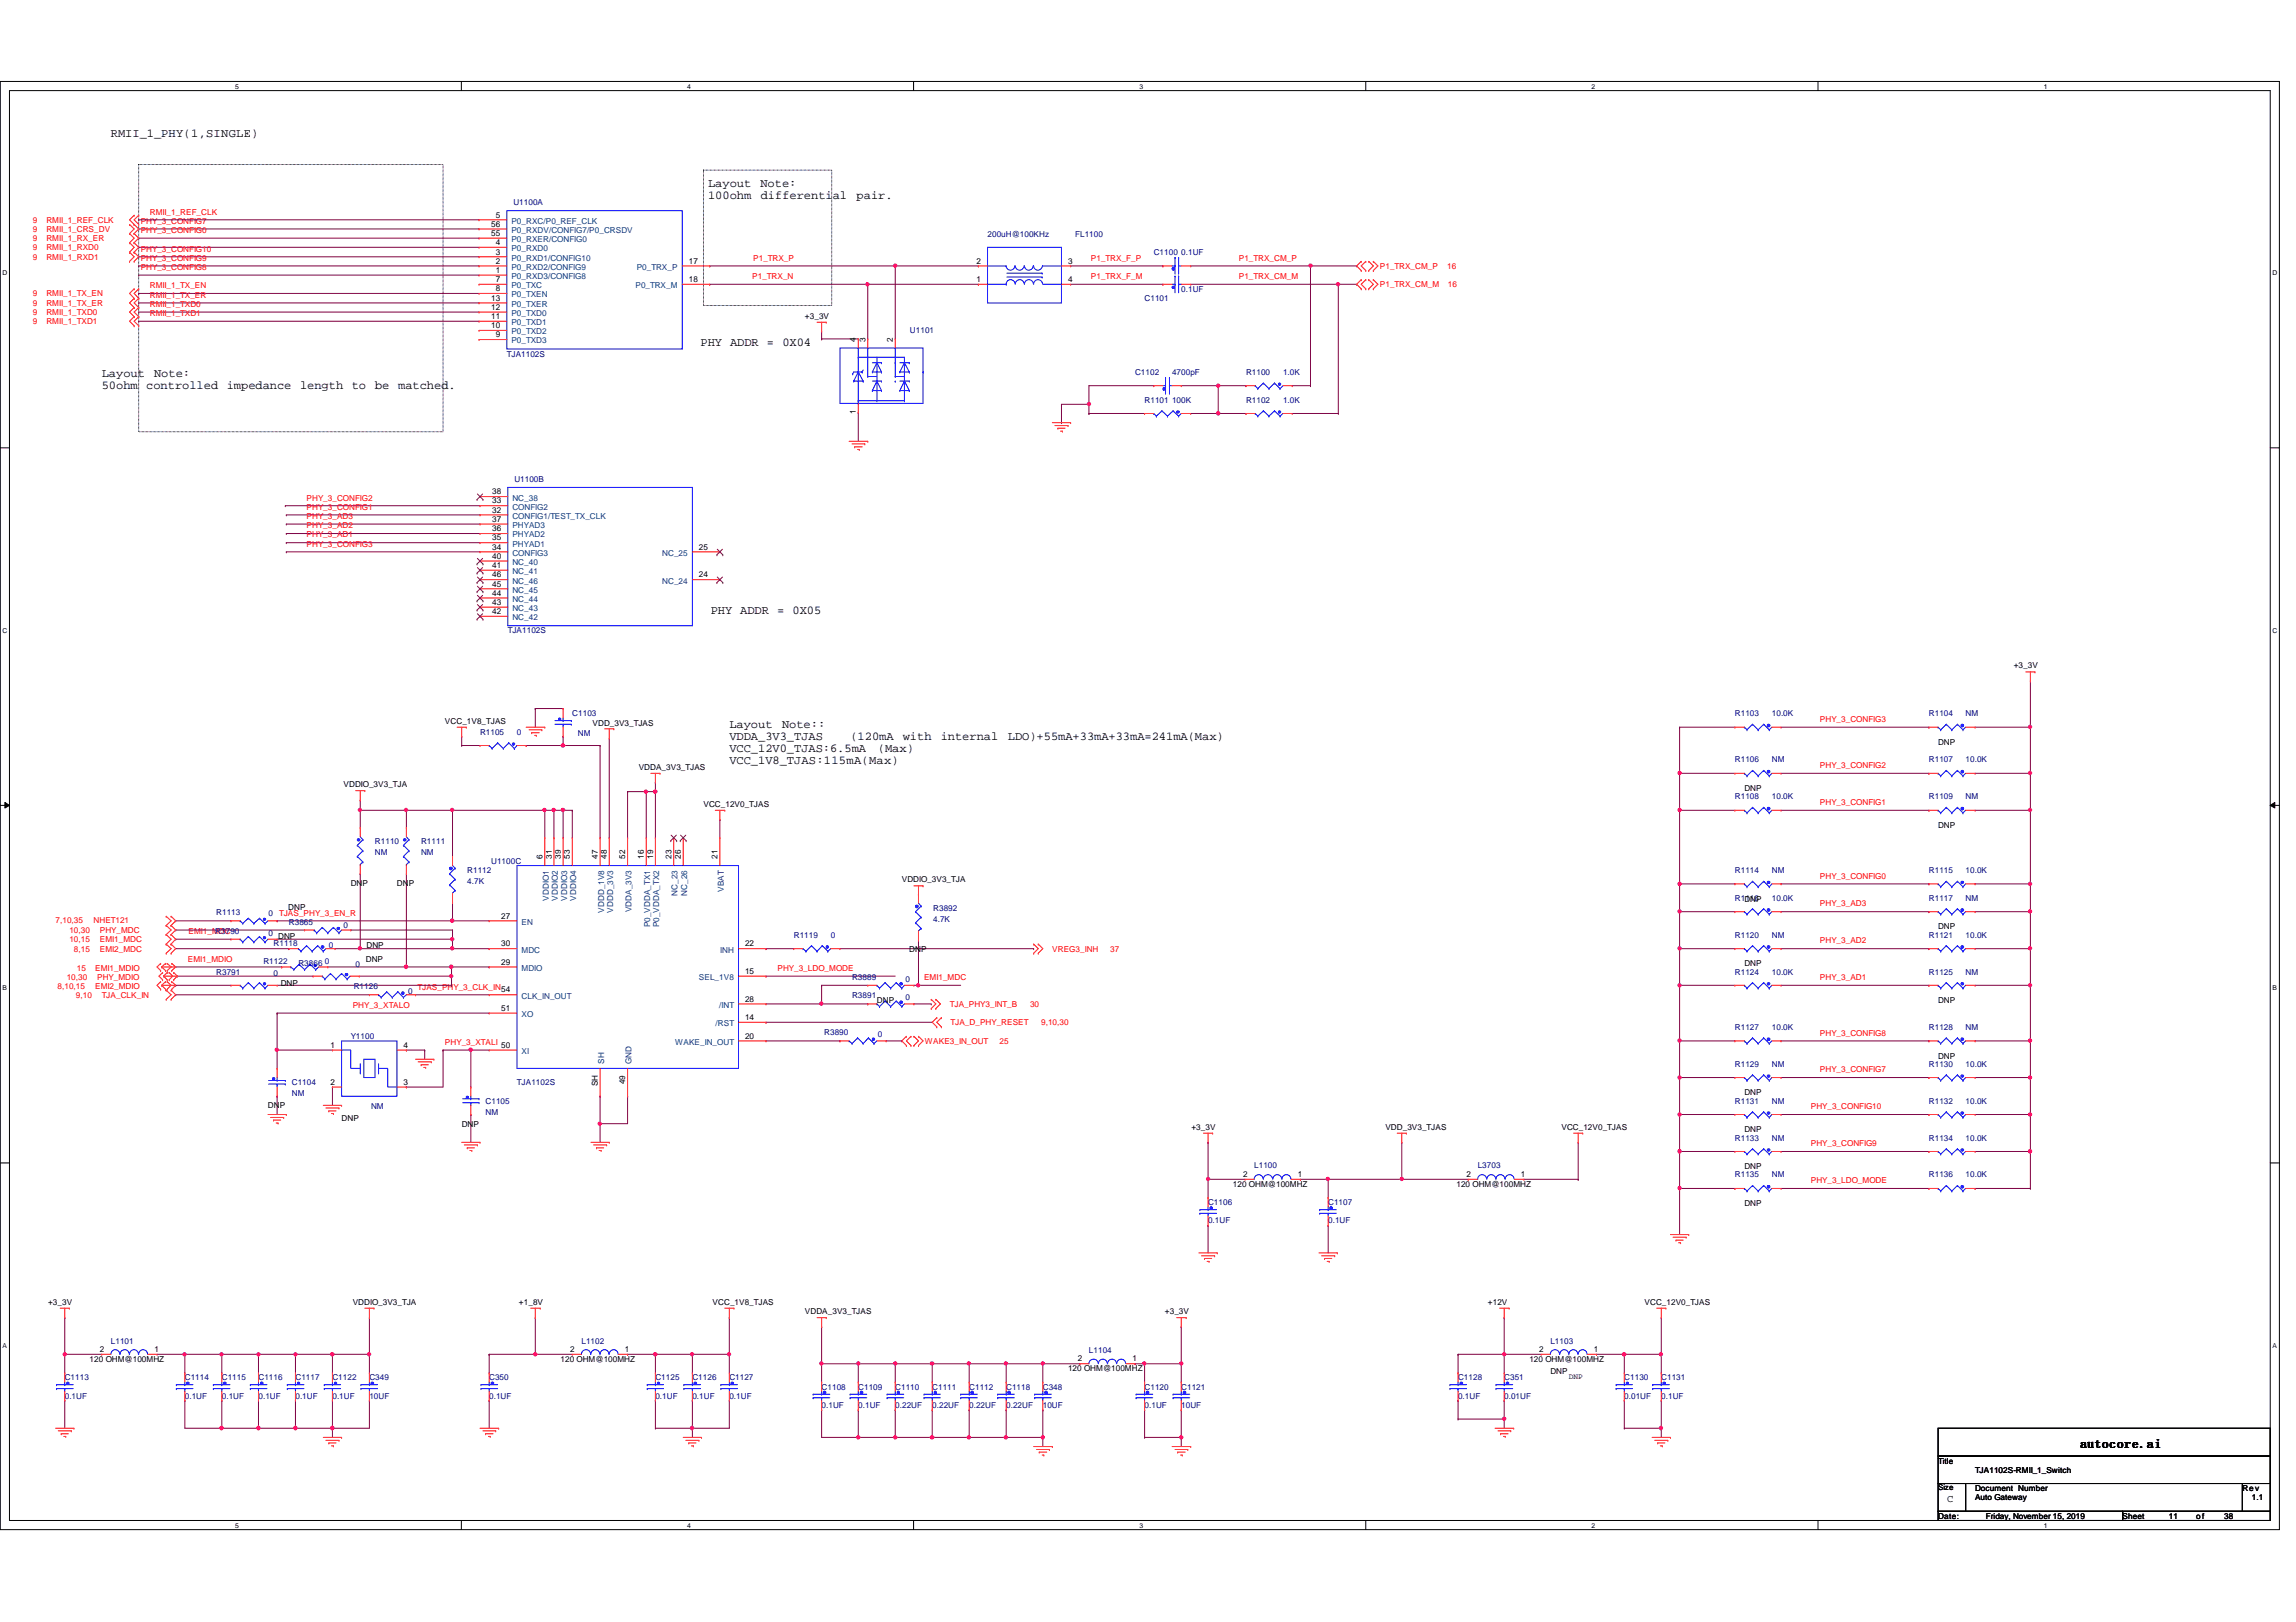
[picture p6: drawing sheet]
<svg xmlns="http://www.w3.org/2000/svg" width="297mm" height="210mm" viewBox="0 0 297 210" stroke-linecap="round" stroke-linejoin="round" font-family="sans-serif">
<defs><g id="words">
<text font-size="1.7" x="269.2" y="187.3">autocore.ai</text>
<g font-size="1.6">
<text x="14.3" y="17.7">RMII_1_PHY(1,SINGLE)</text>
<text x="91.6" y="24.2">Layout</text>
<text x="91.6" y="25.7">100ohm</text>
<text x="98.4" y="24.2">Note:</text>
<text x="98.4" y="25.7">differential</text>
<text x="110.8" y="25.7">pair.</text>
<text x="90.6" y="44.8">PHY ADDR = 0X04</text>
<text x="13.2" y="48.8">Layout</text>
<text x="13.2" y="50.3">50ohm controlled impedance length to</text>
<text x="19.9" y="48.8">Note:</text>
<text x="48.5" y="50.3">be</text>
<text x="51.5" y="50.3">matched.</text>
<text x="91.9" y="79.5">PHY ADDR = 0X05</text>
<text x="94.4" y="94.1">Layout</text>
<text x="94.4" y="95.7">VDDA_3V3_TJAS</text>
<text x="101.2" y="94.1">Note::</text>
<text x="110" y="95.7">(120mA</text>
<text x="116.8" y="95.7">with</text>
<text x="121.7" y="95.7">internal</text>
<text x="130.4" y="95.7">LDO)+55mA+33mA+33mA=241mA(Max)</text>
<text x="94.4" y="97.3">VCC_12V0_TJAS:6.5mA</text>
<text x="94.4" y="98.8">VCC_1V8_TJAS:115mA(Max)</text>
<text x="113.6" y="97.3">(Max)</text>
</g>
<text font-size="1.4" x="251.9" y="194.3">C</text>
<g font-size="1.1" fill="#f00">
<text x="4.2" y="28.8">9</text>
<text x="6" y="28.8">RMII_1_REF_CLK</text>
<text x="18.2" y="29">PHY_3_CONFIG7</text>
<text x="19.4" y="27.8">RMII_1_REF_CLK</text>
<text x="4.2" y="30">9</text>
<text x="4.2" y="31.2">9</text>
<text x="4.2" y="32.4">9</text>
<text x="4.2" y="33.6">9</text>
<text x="6" y="30">RMII_1_CRS_DV</text>
<text x="6" y="31.2">RMII_1_RX_ER</text>
<text x="6" y="32.4">RMII_1_RXD0</text>
<text x="6" y="33.6">RMII_1_RXD1</text>
<text x="18.2" y="30.1">PHY_3_CONFIG0</text>
<text x="18.2" y="32.6">PHY_3_CONFIG10</text>
<text x="18.2" y="33.7">PHY_3_CONFIG9</text>
<text x="18.2" y="34.9">PHY_3_CONFIG8</text>
<text x="97.4" y="33.7">P1_TRX_P</text>
<text x="141.1" y="33.7">P1_TRX_F_P</text>
<text x="160.3" y="33.7">P1_TRX_CM_P</text>
<text x="178.5" y="34.8">P1_TRX_CM_P</text>
<text x="187.2" y="34.8">16</text>
<text x="4.2" y="38.4">9</text>
<text x="4.2" y="39.6">9</text>
<text x="4.2" y="40.8">9</text>
<text x="4.2" y="42">9</text>
<text x="6" y="38.4">RMII_1_TX_EN</text>
<text x="6" y="39.6">RMII_1_TX_ER</text>
<text x="6" y="40.8">RMII_1_TXD0</text>
<text x="6" y="42">RMII_1_TXD1</text>
<text x="19.4" y="37.3">RMII_1_TX_EN</text>
<text x="19.4" y="38.5">RMII_1_TX_ER</text>
<text x="19.4" y="39.7">RMII_1_TXD0</text>
<text x="19.4" y="40.9">RMII_1_TXD1</text>
<text x="97.3" y="36.1">P1_TRX_N</text>
<text x="141.1" y="36.1">P1_TRX_F_M</text>
<text x="160.3" y="36.1">P1_TRX_CM_M</text>
<text x="178.5" y="37.2">P1_TRX_CM_M</text>
<text x="187.3" y="37.2">16</text>
<text x="39.7" y="64.8">PHY_3_CONFIG2</text>
<text x="39.7" y="66">PHY_3_CONFIG1</text>
<text x="39.7" y="67.1">PHY_3_AD3</text>
<text x="39.7" y="68.4">PHY_3_AD2</text>
<text x="39.7" y="69.6">PHY_3_AD1</text>
<text x="39.7" y="70.7">PHY_3_CONFIG3</text>
<text x="235.5" y="93.4">PHY_3_CONFIG3</text>
<text x="235.5" y="99.4">PHY_3_CONFIG2</text>
<text x="235.5" y="104.2">PHY_3_CONFIG1</text>
<text x="235.5" y="113.7">PHY_3_CONFIG0</text>
<text x="7.2" y="119.4">7,10,35</text>
<text x="12.1" y="119.4">NHET121</text>
<text x="36.1" y="118.5">TJAS_PHY_3_EN_R</text>
<text x="235.5" y="117.3">PHY_3_AD3</text>
<text x="9" y="121.9">10,15</text>
<text x="9" y="120.7">10,30</text>
<text x="9.6" y="123.1">8,15</text>
<text x="9.9" y="125.6">15</text>
<text x="12.3" y="125.6">EMI1_MDIO</text>
<text x="12.9" y="123.1">EMI2_MDC</text>
<text x="12.9" y="121.9">EMI1_MDC</text>
<text x="12.9" y="120.7">PHY_MDC</text>
<text x="24.3" y="124.5">EMI1_MDIO</text>
<text x="24.4" y="120.9">EMI1_MDC</text>
<text x="100.6" y="125.6">PHY_3_LDO_MODE</text>
<text x="136.1" y="123.1">VREG3_INH</text>
<text x="143.6" y="123.1">37</text>
<text x="235.5" y="122.1">PHY_3_AD2</text>
<text x="7.4" y="128">8,10,15</text>
<text x="8.6" y="126.8">10,30</text>
<text x="9.8" y="129.1">9,10</text>
<text x="12.3" y="128">EMI2_MDIO</text>
<text x="12.6" y="126.8">PHY_MDIO</text>
<text x="13.2" y="129.1">TJA_CLK_IN</text>
<text x="45.6" y="130.4">PHY_3_XTALO</text>
<text x="54" y="128.1">TJAS_PHY_3_CLK_IN</text>
<text x="119.5" y="126.8">EMI1_MDC</text>
<text x="122.9" y="130.3">TJA_PHY3_INT_B</text>
<text x="133.3" y="130.3">30</text>
<text x="235.5" y="126.8">PHY_3_AD1</text>
<text x="57.6" y="135.2">PHY_3_XTALI</text>
<text x="119.6" y="135.1">WAKE3_IN_OUT</text>
<text x="123" y="132.7">TJA_D_PHY_RESET</text>
<text x="129.3" y="135.1">25</text>
<text x="134.7" y="132.7">9,10,30</text>
<text x="235.5" y="134">PHY_3_CONFIG8</text>
<text x="234.3" y="143.6">PHY_3_CONFIG10</text>
<text x="235.5" y="138.8">PHY_3_CONFIG7</text>
<text x="234.3" y="148.3">PHY_3_CONFIG9</text>
<text x="234.3" y="153.1">PHY_3_LDO_MODE</text>
</g>
<g font-size="1.1">
<text x="63.5" y="29.3">56</text>
<text x="64.1" y="28.2">5</text>
<text x="63.5" y="30.5">55</text>
<text x="64.1" y="31.7">4</text>
<text x="64.1" y="32.9">3</text>
<text x="64.1" y="34.1">2</text>
<text x="64.1" y="35.3">1</text>
<text x="89.1" y="34.1">17</text>
<text x="126.3" y="34.1">2</text>
<text x="138.2" y="34.1">3</text>
<text x="63.5" y="38.9">13</text>
<text x="63.5" y="40.1">12</text>
<text x="63.5" y="41.3">11</text>
<text x="64.1" y="36.5">7</text>
<text x="64.1" y="37.7">8</text>
<text x="89.1" y="36.5">18</text>
<text x="104.1" y="41.2">+3_3V</text>
<text x="126.3" y="36.5">1</text>
<text x="138.2" y="36.5">4</text>
<text x="63.5" y="42.5">10</text>
<text x="64.1" y="43.6">9</text>
<text x="110.7" y="44.2" transform="rotate(-90 110.7 44.2)">4</text>
<text x="112" y="44.2" transform="rotate(-90 112 44.2)">3</text>
<text x="115.5" y="44.2" transform="rotate(-90 115.5 44.2)">2</text>
<text x="110.7" y="53.6" transform="rotate(-90 110.7 53.6)">1</text>
<text x="63.7" y="64">38</text>
<text x="63.7" y="65.2">33</text>
<text x="63.7" y="66.3">32</text>
<text x="63.7" y="67.5">37</text>
<text x="63.7" y="68.7">36</text>
<text x="63.7" y="69.9">35</text>
<text x="63.7" y="71.1">34</text>
<text x="90.4" y="71.1">25</text>
<text x="63.7" y="72.3">40</text>
<text x="63.7" y="73.5">41</text>
<text x="63.7" y="74.7">46</text>
<text x="63.7" y="75.9">45</text>
<text x="63.7" y="77.1">44</text>
<text x="90.4" y="74.7">24</text>
<text x="63.7" y="78.3">43</text>
<text x="63.7" y="79.5">42</text>
<text x="260.5" y="86.5">+3_3V</text>
<text x="57.6" y="93.6">VCC_1V8_TJAS</text>
<text x="76.7" y="93.9">VDD_3V3_TJAS</text>
<text x="44.4" y="101.9">VDDIO_3V3_TJA</text>
<text x="82.6" y="99.6">VDDA_3V3_TJAS</text>
<text x="250.7" y="96.4">DNP</text>
<text x="91" y="104.4">VCC_12V0_TJAS</text>
<text x="225.7" y="102.4">DNP</text>
<text x="250.7" y="107.1">DNP</text>
<text x="70.2" y="111.2" transform="rotate(-90 70.2 111.2)">6</text>
<text x="71.4" y="111.2" transform="rotate(-90 71.4 111.2)">31</text>
<text x="72.6" y="111.2" transform="rotate(-90 72.6 111.2)">39</text>
<text x="73.7" y="111.2" transform="rotate(-90 73.7 111.2)">53</text>
<text x="77.3" y="111.2" transform="rotate(-90 77.3 111.2)">47</text>
<text x="78.5" y="111.2" transform="rotate(-90 78.5 111.2)">48</text>
<text x="80.9" y="111.2" transform="rotate(-90 80.9 111.2)">52</text>
<text x="83.3" y="111.2" transform="rotate(-90 83.3 111.2)">16</text>
<text x="84.5" y="111.2" transform="rotate(-90 84.5 111.2)">19</text>
<text x="86.9" y="111.2" transform="rotate(-90 86.9 111.2)">23</text>
<text x="88.1" y="111.2" transform="rotate(-90 88.1 111.2)">26</text>
<text x="92.8" y="111.2" transform="rotate(-90 92.8 111.2)">21</text>
<text x="37.3" y="117.8">DNP</text>
<text x="45.4" y="114.6">DNP</text>
<text x="51.3" y="114.6">DNP</text>
<text x="64.9" y="118.9">27</text>
<text x="116.7" y="114.2">VDDIO_3V3_TJA</text>
<text x="225.7" y="116.7">DNP</text>
<text x="36" y="121.5">DNP</text>
<text x="47.3" y="124.5">DNP</text>
<text x="47.4" y="122.6">DNP</text>
<text x="64.9" y="122.5">30</text>
<text x="64.9" y="124.8">29</text>
<text x="96.4" y="122.5">22</text>
<text x="117.6" y="123.2">DNP</text>
<text x="225.7" y="125.1">DNP</text>
<text x="250.7" y="120.3">DNP</text>
<text x="36.3" y="127.6">DNP</text>
<text x="64.9" y="130.8">51</text>
<text x="64.9" y="128.4">54</text>
<text x="96.4" y="126">15</text>
<text x="96.4" y="129.6">28</text>
<text x="96.4" y="132">14</text>
<text x="113.5" y="129.8">DNP</text>
<text x="250.7" y="129.8">DNP</text>
<text x="42.8" y="135.6">1</text>
<text x="52.2" y="135.6">4</text>
<text x="64.9" y="135.6">50</text>
<text x="96.4" y="134.4">20</text>
<text x="250.7" y="137">DNP</text>
<text x="34.7" y="143.4">DNP</text>
<text x="42.8" y="140.4">2</text>
<text x="52.2" y="140.4">3</text>
<text x="77.3" y="140.6" transform="rotate(-90 77.3 140.6)">SH</text>
<text x="80.9" y="140.3" transform="rotate(-90 80.9 140.3)">49</text>
<text x="225.7" y="141.7">DNP</text>
<text x="44.2" y="145.1">DNP</text>
<text x="59.7" y="145.8">DNP</text>
<text x="154.1" y="146.2">+3_3V</text>
<text x="179.2" y="146.2">VDD_3V3_TJAS</text>
<text x="202" y="146.2">VCC_12V0_TJAS</text>
<text x="225.7" y="146.5">DNP</text>
<text x="159.5" y="153.6">120 OHM@100MHZ</text>
<text x="160.8" y="152.3">2</text>
<text x="167.9" y="152.3">1</text>
<text x="188.4" y="153.6">120 OHM@100MHZ</text>
<text x="189.7" y="152.3">2</text>
<text x="196.8" y="152.3">1</text>
<text x="225.7" y="151.3">DNP</text>
<text x="225.7" y="156.1">DNP</text>
<text x="6.2" y="168.9">+3_3V</text>
<text x="45.6" y="168.9">VDDIO_3V3_TJA</text>
<text x="67.1" y="168.9">+1_8V</text>
<text x="92.2" y="168.9">VCC_1V8_TJAS</text>
<text x="104.1" y="170.1">VDDA_3V3_TJAS</text>
<text x="150.7" y="170.1">+3_3V</text>
<text x="192.5" y="168.9">+12V</text>
<text x="212.8" y="168.9">VCC_12V0_TJAS</text>
<text x="11.6" y="176.2">120 OHM@100MHZ</text>
<text x="12.9" y="175">2</text>
<text x="20" y="175">1</text>
<text x="72.5" y="176.2">120 OHM@100MHZ</text>
<text x="73.8" y="175">2</text>
<text x="80.9" y="175">1</text>
<text x="138.2" y="177.5">120 OHM@100MHZ</text>
<text x="139.4" y="176.2">2</text>
<text x="146.5" y="176.2">1</text>
<text x="197.9" y="176.2">120 OHM@100MHZ</text>
<text x="199.1" y="175">2</text>
<text x="200.6" y="177.8">DNP</text>
<text x="206.2" y="175">1</text>
<text x="250.7" y="189.4">Title</text>
<text x="255.5" y="190.6">TJA1102S-RMII_1_Switch</text>
<text x="250.7" y="196.6">Date:</text>
<text x="255.5" y="193">Document Number</text>
<text x="255.5" y="194.1">Auto Gateway</text>
<text x="256.9" y="196.6">Friday, November 15, 2019</text>
<text x="274.6" y="196.6">Sheet</text>
<text x="280.6" y="196.6">11</text>
<text x="284.1" y="196.6">of</text>
<text x="287.7" y="196.6">38</text>
<text x="290.1" y="193">Rev</text>
<text x="291.3" y="194.1">1.1</text>
</g>
<g font-size="1.1" fill="#004080">
<text x="66.2" y="29">P0_RXC/P0_REF_CLK</text>
<text x="66.2" y="30.1">P0_RXDV/CONFIG7/P0_CRSDV</text>
<text x="66.2" y="31.3">P0_RXER/CONFIG0</text>
<text x="66.2" y="32.5">P0_RXD0</text>
<text x="66.2" y="33.7">P0_RXD1/CONFIG10</text>
<text x="66.2" y="34.9">P0_RXD2/CONFIG9</text>
<text x="82.4" y="34.9">P0_TRX_P</text>
<text x="66.2" y="36.1">P0_RXD3/CONFIG8</text>
<text x="66.2" y="37.3">P0_TXC</text>
<text x="66.2" y="38.5">P0_TXEN</text>
<text x="66.2" y="39.7">P0_TXER</text>
<text x="66.2" y="40.9">P0_TXD0</text>
<text x="82.2" y="37.3">P0_TRX_M</text>
<text x="66.2" y="42.1">P0_TXD1</text>
<text x="66.2" y="43.3">P0_TXD2</text>
<text x="66.2" y="44.4">P0_TXD3</text>
<text x="66.3" y="64.8">NC_38</text>
<text x="66.3" y="66">CONFIG2</text>
<text x="66.3" y="67.1">CONFIG1/TEST_TX_CLK</text>
<text x="66.3" y="68.3">PHYAD3</text>
<text x="66.3" y="69.6">PHYAD2</text>
<text x="66.3" y="70.7">PHYAD1</text>
<text x="66.3" y="71.9">CONFIG3</text>
<text x="85.7" y="71.9">NC_25</text>
<text x="66.3" y="73.1">NC_40</text>
<text x="66.3" y="74.3">NC_41</text>
<text x="66.3" y="75.5">NC_46</text>
<text x="66.3" y="76.7">NC_45</text>
<text x="66.3" y="77.9">NC_44</text>
<text x="85.7" y="75.5">NC_24</text>
<text x="66.3" y="79.1">NC_43</text>
<text x="66.3" y="80.3">NC_42</text>
<text x="67.5" y="119.7">EN</text>
<text x="71" y="116.5" transform="rotate(-90 71 116.5)">VDDIO1</text>
<text x="72.2" y="116.5" transform="rotate(-90 72.2 116.5)">VDDIO2</text>
<text x="73.4" y="116.5" transform="rotate(-90 73.4 116.5)">VDDIO3</text>
<text x="74.5" y="116.5" transform="rotate(-90 74.5 116.5)">VDDIO4</text>
<text x="78.1" y="118.1" transform="rotate(-90 78.1 118.1)">VDDD_1V8</text>
<text x="79.3" y="118.1" transform="rotate(-90 79.3 118.1)">VDDD_3V3</text>
<text x="81.7" y="118.1" transform="rotate(-90 81.7 118.1)">VDDA_3V3</text>
<text x="87.7" y="115.9" transform="rotate(-90 87.7 115.9)">NC_23</text>
<text x="88.9" y="115.9" transform="rotate(-90 88.9 115.9)">NC_26</text>
<text x="93.6" y="115.4" transform="rotate(-90 93.6 115.4)">VBAT</text>
<text x="67.5" y="123.3">MDC</text>
<text x="67.5" y="125.6">MDIO</text>
<text x="84.1" y="120" transform="rotate(-90 84.1 120)">P0_VDDA_TX1</text>
<text x="85.3" y="120" transform="rotate(-90 85.3 120)">P0_VDDA_TX2</text>
<text x="93.2" y="123.3">INH</text>
<text x="67.5" y="131.6">XO</text>
<text x="67.5" y="129.2">CLK_IN_OUT</text>
<text x="90.4" y="126.8">SEL_1V8</text>
<text x="93" y="130.4">/INT</text>
<text x="67.5" y="136.4">XI</text>
<text x="78.1" y="137.7" transform="rotate(-90 78.1 137.7)">SH</text>
<text x="81.7" y="137.7" transform="rotate(-90 81.7 137.7)">GND</text>
<text x="87.3" y="135.2">WAKE_IN_OUT</text>
<text x="92.6" y="132.8">/RST</text>
</g>
<g font-size="1.1" fill="#000080">
<text x="66.4" y="26.5">U1100A</text>
<text x="127.8" y="30.6">200uH@100KHz</text>
<text x="139.1" y="30.6">FL1100</text>
<text x="149.3" y="33">C1100 0.1UF</text>
<text x="148.1" y="38.9">C1101</text>
<text x="152.8" y="37.8">0.1UF</text>
<text x="65.6" y="46.1">TJA1102S</text>
<text x="117.7" y="43.1">U1101</text>
<text x="146.9" y="48.5">C1102</text>
<text x="148.1" y="52.1">R1101 100K</text>
<text x="151.6" y="48.5">4700pF</text>
<text x="161.2" y="52.1">R1102</text>
<text x="161.2" y="48.5">R1100</text>
<text x="166" y="52.1">1.0K</text>
<text x="166" y="48.5">1.0K</text>
<text x="66.5" y="62.4">U1100B</text>
<text x="65.7" y="82">TJA1102S</text>
<text x="62.1" y="95.1">R1105</text>
<text x="66.9" y="95.1">0</text>
<text x="74" y="92.7">C1103</text>
<text x="74.8" y="95.3">NM</text>
<text x="224.4" y="92.7">R1103</text>
<text x="229.2" y="92.7">10.0K</text>
<text x="249.6" y="92.7">R1104</text>
<text x="254.3" y="92.7">NM</text>
<text x="224.4" y="98.6">R1106</text>
<text x="229.2" y="98.6">NM</text>
<text x="249.6" y="98.6">R1107</text>
<text x="254.3" y="98.6">10.0K</text>
<text x="224.4" y="103.4">R1108</text>
<text x="229.2" y="103.4">10.0K</text>
<text x="249.6" y="103.4">R1109</text>
<text x="254.3" y="103.4">NM</text>
<text x="48.5" y="109.3">R1110</text>
<text x="48.5" y="110.7">NM</text>
<text x="54.5" y="109.3">R1111</text>
<text x="54.5" y="110.7">NM</text>
<text x="60.4" y="113">R1112</text>
<text x="63.5" y="111.8">U1100C</text>
<text x="224.4" y="113">R1114</text>
<text x="229.2" y="113">NM</text>
<text x="249.6" y="113">R1115</text>
<text x="254.3" y="113">10.0K</text>
<text x="28" y="118.4">R1113</text>
<text x="34.8" y="118.5">0</text>
<text x="37.4" y="119.7">R3865</text>
<text x="60.4" y="114.4">4.7K</text>
<text x="120.7" y="117.9">R3892</text>
<text x="120.7" y="119.3">4.7K</text>
<text x="224.4" y="116.5">R1116</text>
<text x="229.2" y="116.5">10.0K</text>
<text x="249.6" y="116.5">R1117</text>
<text x="254.3" y="116.5">NM</text>
<text x="27.9" y="120.9">R3790</text>
<text x="34.1" y="124.8">R1122</text>
<text x="34.8" y="121.1">0</text>
<text x="35.4" y="122.4">R1118</text>
<text x="38.6" y="125.1">R3866</text>
<text x="42" y="124.8">0</text>
<text x="42.5" y="122.6">0</text>
<text x="44.4" y="120.1">0</text>
<text x="46" y="125.1">0</text>
<text x="102.7" y="121.3">R1119</text>
<text x="107.5" y="121.3">0</text>
<text x="224.4" y="121.3">R1120</text>
<text x="229.2" y="121.3">NM</text>
<text x="249.6" y="121.3">R1121</text>
<text x="254.3" y="121.3">10.0K</text>
<text x="28" y="126.2">R3791</text>
<text x="35.4" y="126.4">0</text>
<text x="45.8" y="128">R1126</text>
<text x="52.8" y="128.6">0</text>
<text x="110.2" y="129.2">R3891</text>
<text x="110.2" y="126.8">R3889</text>
<text x="117.1" y="129.5">0</text>
<text x="117.1" y="127.1">0</text>
<text x="224.4" y="126.1">R1124</text>
<text x="229.2" y="126.1">10.0K</text>
<text x="249.6" y="126.1">R1125</text>
<text x="254.3" y="126.1">NM</text>
<text x="45.4" y="134.5">Y1100</text>
<text x="106.6" y="134">R3890</text>
<text x="113.6" y="134.2">0</text>
<text x="224.4" y="133.3">R1127</text>
<text x="229.2" y="133.3">10.0K</text>
<text x="249.6" y="133.3">R1128</text>
<text x="254.3" y="133.3">NM</text>
<text x="37.8" y="140.4">C1104</text>
<text x="37.8" y="141.9">NM</text>
<text x="48" y="143.6">NM</text>
<text x="62.8" y="142.8">C1105</text>
<text x="66.9" y="140.4">TJA1102S</text>
<text x="224.4" y="142.8">R1131</text>
<text x="224.4" y="138">R1129</text>
<text x="229.2" y="142.8">NM</text>
<text x="229.2" y="138">NM</text>
<text x="249.6" y="138">R1130</text>
<text x="249.6" y="142.8">R1132</text>
<text x="254.3" y="138">10.0K</text>
<text x="254.3" y="142.8">10.0K</text>
<text x="62.8" y="144.3">NM</text>
<text x="224.4" y="147.6">R1133</text>
<text x="229.2" y="147.6">NM</text>
<text x="249.6" y="147.6">R1134</text>
<text x="254.3" y="147.6">10.0K</text>
<text x="156.3" y="156">C1106</text>
<text x="162.3" y="151.2">L1100</text>
<text x="171.8" y="156">C1107</text>
<text x="191.2" y="151.2">L3703</text>
<text x="224.4" y="152.4">R1135</text>
<text x="229.2" y="152.4">NM</text>
<text x="249.6" y="152.4">R1136</text>
<text x="254.3" y="152.4">10.0K</text>
<text x="156.3" y="158.3">0.1UF</text>
<text x="171.8" y="158.3">0.1UF</text>
<text x="14.3" y="173.9">L1101</text>
<text x="75.2" y="173.9">L1102</text>
<text x="200.6" y="173.9">L1103</text>
<text x="8.4" y="178.6">C1113</text>
<text x="23.9" y="178.6">C1114</text>
<text x="28.7" y="178.6">C1115</text>
<text x="33.4" y="178.6">C1116</text>
<text x="38.2" y="178.6">C1117</text>
<text x="43" y="178.6">C1122</text>
<text x="47.8" y="178.6">C349</text>
<text x="63.3" y="178.6">C350</text>
<text x="84.8" y="178.6">C1125</text>
<text x="89.6" y="178.6">C1126</text>
<text x="94.4" y="178.6">C1127</text>
<text x="106.3" y="179.8">C1108</text>
<text x="111" y="179.8">C1109</text>
<text x="115.8" y="179.8">C1110</text>
<text x="120.6" y="179.8">C1111</text>
<text x="125.4" y="179.8">C1112</text>
<text x="130.2" y="179.8">C1118</text>
<text x="134.9" y="179.8">C348</text>
<text x="140.9" y="175">L1104</text>
<text x="148.1" y="179.8">C1120</text>
<text x="152.8" y="179.8">C1121</text>
<text x="188.6" y="178.6">C1128</text>
<text x="194.6" y="178.6">C351</text>
<text x="210.1" y="178.6">C1130</text>
<text x="214.9" y="178.6">C1131</text>
<text x="8.4" y="181">0.1UF</text>
<text x="23.9" y="181">0.1UF</text>
<text x="28.7" y="181">0.1UF</text>
<text x="33.4" y="181">0.1UF</text>
<text x="38.2" y="181">0.1UF</text>
<text x="43" y="181">0.1UF</text>
<text x="47.8" y="181">10UF</text>
<text x="63.3" y="181">0.1UF</text>
<text x="84.8" y="181">0.1UF</text>
<text x="89.6" y="181">0.1UF</text>
<text x="94.4" y="181">0.1UF</text>
<text x="106.3" y="182.2">0.1UF</text>
<text x="111" y="182.2">0.1UF</text>
<text x="115.8" y="182.2">0.22UF</text>
<text x="120.6" y="182.2">0.22UF</text>
<text x="125.4" y="182.2">0.22UF</text>
<text x="130.2" y="182.2">0.22UF</text>
<text x="134.9" y="182.2">10UF</text>
<text x="148.1" y="182.2">0.1UF</text>
<text x="152.8" y="182.2">10UF</text>
<text x="188.6" y="181">0.1UF</text>
<text x="194.6" y="181">0.01UF</text>
<text x="210.1" y="181">0.01UF</text>
<text x="214.9" y="181">0.1UF</text>
</g>
<g font-size="1">
<text x="203" y="178.5">DNP</text>
<text x="250.7" y="192.9">Size</text>
</g>
<g font-size=".9">
<text x="30.4" y="11.5">5</text>
<text x="88.9" y="11.5">4</text>
<text x="147.4" y="11.5">3</text>
<text x="205.9" y="11.5">2</text>
<text x="264.4" y="11.5">1</text>
<text x=".3" y="35.6">D</text>
<text x="294" y="35.6">D</text>
<text x=".3" y="81.9">C</text>
<text x="294" y="81.9">C</text>
<text x=".3" y="128.1">B</text>
<text x="294" y="128.1">B</text>
<text x=".3" y="174.4">A</text>
<text x="294" y="174.4">A</text>
<text x="30.4" y="197.7">5</text>
<text x="88.9" y="197.7">4</text>
<text x="147.4" y="197.7">3</text>
<text x="205.9" y="197.7">2</text>
<text x="264.4" y="197.7">1</text>
</g>
</g></defs>
<path d="M0 10.5h294.9v187.5h-294.9zM1.2 11.7h292.5v185.1h-292.5z" fill="none" stroke="#000" stroke-width=".13"/>
<g fill="#fff">
<path d="M30.4 10.7h.5v.9h-.5z"/>
<path d="M30.4 196.9h.5v1h-.5z"/>
</g>
<path d="M59.7 10.5v1.2M59.7 196.8v1.2" fill="none" stroke="#000" stroke-width=".13"/>
<g fill="#fff">
<path d="M88.9 10.7h.5v.9h-.5z"/>
<path d="M88.9 196.9h.5v1h-.5z"/>
</g>
<path d="M118.2 10.5v1.2M118.2 196.8v1.2" fill="none" stroke="#000" stroke-width=".13"/>
<g fill="#fff">
<path d="M147.4 10.7h.5v.9h-.5z"/>
<path d="M147.4 196.9h.5v1h-.5z"/>
</g>
<path d="M176.7 10.5v1.2M176.7 196.8v1.2" fill="none" stroke="#000" stroke-width=".13"/>
<g fill="#fff">
<path d="M205.9 10.7h.5v.9h-.5z"/>
<path d="M205.9 196.9h.5v1h-.5z"/>
</g>
<path d="M235.2 10.5v1.2M235.2 196.8v1.2" fill="none" stroke="#000" stroke-width=".13"/>
<g fill="#fff">
<path d="M264.4 10.7h.5v.9h-.5z"/>
<path d="M264.4 196.9h.5v1h-.5z"/>
<path d="M.3 34.8h.6v1h-.6z"/>
<path d="M294 34.8h.6v1h-.6z"/>
<path d="M.3 81.1h.6v.9h-.6z"/>
<path d="M294 81.1h.6v.9h-.6z"/>
</g>
<path d="M0 58h1.2M293.7 58h1.2" fill="none" stroke="#000" stroke-width=".13"/>
<g fill="#fff">
<path d="M.3 127.3h.6v1h-.6z"/>
<path d="M294 127.3h.6v1h-.6z"/>
</g>
<path d="M0 104.2h1.2M.6 103.8l.6 .4-.6 .4zM293.7 104.2l.6-.4v.8zM293.7 104.2h1.2" fill="none" stroke="#000" stroke-width=".13"/>
<path d="M.6 103.8l.6 .4-.6 .4zM293.7 104.2l.6-.4v.8z" fill="#000"/>
<g fill="#fff">
<path d="M.3 173.6h.6v1h-.6z"/>
<path d="M294 173.6h.6v1h-.6z"/>
</g>
<path d="M17.9 21.3h39.4v34.6h-39.4zM91 22h16.6v17.5h-16.6zM0 150.5h1.2M293.7 150.5h1.2" fill="none" stroke="#000" stroke-width=".13"/>
<g fill="none" stroke="#800040" stroke-width=".13">
<path d="M17.9 29.6h.1M17.9 30.8h.1M17.9 32h.1M17.9 33.2h.1M17.9 38h.1M17.9 39.2h.1M17.9 28.4h.1M17.9 34.4h.1M17.9 35.6h.1M17.9 29.6h44.1M17.9 30.8h44.1M17.9 32h44.1"/>
<path d="M17.9 33.2h44.1M17.9 38h44.1M17.9 39.2h44.1M17.9 28.4h44.1M17.9 34.4h44.1M17.9 35.6h44.1M91.8 34.4h.1M91.8 36.8h.1M91.8 34.4h24M91.8 36.8h20.5M17.9 40.4h.1M17.9 41.6h.1"/>
<path d="M17.9 40.4h44.1M17.9 41.6h44.1"/>
</g>
<path d="M112.1 36.6h.3v.2v.1l-.2 .1-.1-.1z" fill-rule="evenodd" fill="#f0f"/>
<path d="M112.1 36.6h.3v.2v.1l-.2 .1-.1-.1z" fill="none" stroke="#f0f" stroke-width=".13"/>
<g fill="none" stroke="#800040" stroke-width=".13">
<path d="M138.5 34.4h11.9M138.5 36.8h11.9M150.4 34.4h.1M150.4 36.8h.1M154 34.4h15.5M154 36.8h19.1M169.5 34.4h.1M173.1 36.8h.1M152.8 49.9h4.8M154 53.5h3.6M157.6 49.9h.1M157.6 53.5h.1"/>
<path d="M157.6 49.9v3.6"/>
</g>
<path d="M157.5 53.3h.2l.1 .2-.1 .1-.1 .1-.1-.1z" fill-rule="evenodd" fill="#f0f"/>
<path d="M157.5 53.3h.2l.1 .2-.1 .1-.1 .1-.1-.1z" fill="none" stroke="#f0f" stroke-width=".13"/>
<path d="M157.6 49.9h3.6M161.2 49.9h.1" fill="none" stroke="#800040" stroke-width=".13"/>
<path d="M157.5 49.8h.2l.1 .1-.1 .1-.1 .1-.1-.1z" fill-rule="evenodd" fill="#f0f"/>
<path d="M157.5 49.8h.2l.1 .1-.1 .1-.1 .1-.1-.1z" fill="none" stroke="#f0f" stroke-width=".13"/>
<path d="M137.3 52.3h.1M137.3 52.3h3.6M140.9 53.5h.1M140.9 52.3h.1M140.9 53.5h7.2M149.3 49.9h.1M149.3 49.9h-8.4v2.4M157.6 53.5h3.6M161.2 53.5h.1" fill="none" stroke="#800040" stroke-width=".13"/>
<path d="M140.7 52.1h.3l.1 .2-.1 .1-.1 .1-.2-.1z" fill-rule="evenodd" fill="#f0f"/>
<path d="M140.7 52.1h.3l.1 .2-.1 .1-.1 .1-.2-.1z" fill="none" stroke="#f0f" stroke-width=".13"/>
<path d="M169.5 34.4h.1M169.5 34.4v15.5M137.3 54.7h.1M137.3 52.3v2.4M140.9 53.5h.1M140.9 52.3v1.2M167.2 49.9h2.3M169.5 49.9h.1" fill="none" stroke="#800040" stroke-width=".13"/>
<path d="M169.4 34.2h.3l.1 .2-.1 .1-.2 .1-.1-.1z" fill-rule="evenodd" fill="#f0f"/>
<path d="M169.4 34.2h.3l.1 .2-.1 .1-.2 .1-.1-.1z" fill="none" stroke="#f0f" stroke-width=".13"/>
<path d="M169.5 34.4h6M173.1 36.8h.1M173.1 36.8v16.7M175.5 34.4h.1M167.2 53.5h5.9M173.1 53.5h.1" fill="none" stroke="#800040" stroke-width=".13"/>
<path d="M172.9 36.6h.3l.1 .2-.1 .1-.1 .1-.2-.1z" fill-rule="evenodd" fill="#f0f"/>
<path d="M172.9 36.6h.3l.1 .2-.1 .1-.1 .1-.2-.1z" fill="none" stroke="#f0f" stroke-width=".13"/>
<path d="M115.8 34.4h.1M115.8 34.4v9.5M173.1 36.8h2.4M175.5 36.8h.1" fill="none" stroke="#800040" stroke-width=".13"/>
<path d="M115.7 34.2h.3v.2v.1l-.2 .1-.1-.1z" fill-rule="evenodd" fill="#f0f"/>
<path d="M115.7 34.2h.3v.2v.1l-.2 .1-.1-.1z" fill="none" stroke="#f0f" stroke-width=".13"/>
<g fill="none" stroke="#800040" stroke-width=".13">
<path d="M112.3 36.8h.1M112.3 36.8v7.1M112.3 36.8h14.3M115.8 34.4h10.8M126.6 34.4h.1M126.6 36.8h.1M106.3 43.9h.1M106.3 43.9h4.7M111 53.4h.1M111 53.4v3.7M36.9 65.4h.1M36.9 65.4h25.2"/>
<path d="M37 66.6h.1M37 67.8h.1M37 69h.1M37 70.2h.1M37 71.4h.1M37 66.6h25.1M37 67.8h25.1M37 69h25.1M37 70.2h25.1M37 71.4h25.1M77.6 141.9h.1M77.6 145.4h.1"/>
<path d="M77.6 141.9v5.9M81.2 141.9h.1M81.2 141.9v3.5h-3.6"/>
</g>
<path d="M77.4 145.3h.3l.1 .1-.1 .2h-.1h-.2z" fill-rule="evenodd" fill="#f0f"/>
<path d="M77.4 145.3h.3l.1 .1-.1 .2h-.1h-.2z" fill="none" stroke="#f0f" stroke-width=".13"/>
<g fill="none" stroke="#800040" stroke-width=".13">
<path d="M52.6 135.9h.1M52.6 135.9h2.3M54.9 135.9h.1M54.9 135.9v1.2M57.3 135.9h.1M57.3 135.9h3.6M57.3 135.9v4.8h-4.7M60.9 135.9h.1M60.9 135.9v4.8M99.1 126.3h.1M99.1 122.8h.1M99.1 132.3h.1"/>
<path d="M99.1 126.3h16.7M99.1 122.8h3.6M99.1 132.3h21.5M108.7 122.8h25M133.7 122.8h.1M52.6 140.7h.1"/>
</g>
<path d="M60.7 135.7h.3l.1 .1-.1 .2-.1 .1-.2-.1z" fill-rule="evenodd" fill="#f0f"/>
<path d="M60.7 135.7h.3l.1 .1-.1 .2-.1 .1-.2-.1z" fill="none" stroke="#f0f" stroke-width=".13"/>
<path d="M35.9 135.9h.1M35.9 135.9h7.1M60.9 135.9h.1M60.9 135.9h2.4M43 140.7h.1M43 140.7v2.3M60.9 144.2h.1M60.9 144.2v3.6" fill="none" stroke="#800040" stroke-width=".13"/>
<path d="M35.7 135.7h.2l.1 .1-.1 .2-.1 .1-.1-.1z" fill-rule="evenodd" fill="#f0f"/>
<path d="M35.7 135.7h.2l.1 .1-.1 .2-.1 .1-.1-.1z" fill="none" stroke="#f0f" stroke-width=".13"/>
<g fill="none" stroke="#800040" stroke-width=".13">
<path d="M35.9 119.2h.1M35.9 119.2h22.6M22.7 128.7h.1M22.7 122.8h14.7M22.7 125.1h13.7M22.7 128.7h25.1M35.9 135.9h.1M35.9 131.1h.1M35.9 131.1v7.2M35.9 131.1h27.4M36.4 125.1h.1M37.4 122.8h.1"/>
<path d="M42.4 125.1h10.2M43.3 122.8h3.3M46.6 122.8h.1M52.6 125.1h.1M53.8 128.7h.1M53.8 128.7h9.5M35.9 141.9h.1M35.9 141.9v2.3"/>
</g>
<path d="M58.3 119h.3l.1 .1-.1 .2-.1 .1-.2-.1z" fill-rule="evenodd" fill="#f0f"/>
<path d="M58.3 119h.3l.1 .1-.1 .2-.1 .1-.2-.1z" fill="none" stroke="#f0f" stroke-width=".13"/>
<path d="M22.7 119.2h.1M22.7 119.2h7.2M58.5 116.8h.1M58.5 119.2h.1M58.5 104.9h.1M58.5 104.9v5.9M58.5 116.8v2.4M58.5 119.2h4.8M58.5 104.9h12M74 104.9h.1M74 104.9v3.5" fill="none" stroke="#800040" stroke-width=".13"/>
<path d="M58.3 104.7h.3l.1 .1-.1 .2h-.1h-.2z" fill-rule="evenodd" fill="#f0f"/>
<path d="M58.3 104.7h.3l.1 .1-.1 .2h-.1h-.2z" fill="none" stroke="#f0f" stroke-width=".13"/>
<path d="M70.5 104.9h.1M70.5 104.9v3.5" fill="none" stroke="#800040" stroke-width=".13"/>
<path d="M70.3 104.7h.3l.1 .1-.1 .2h-.2h-.1z" fill-rule="evenodd" fill="#f0f"/>
<path d="M70.3 104.7h.3l.1 .1-.1 .2h-.2h-.1z" fill="none" stroke="#f0f" stroke-width=".13"/>
<path d="M70.5 104.9h.1M70.5 104.9h1.2M71.7 104.9h.1M71.7 104.9v3.5" fill="none" stroke="#800040" stroke-width=".13"/>
<path d="M71.5 104.7h.3v.1v.2h-.2h-.1z" fill-rule="evenodd" fill="#f0f"/>
<path d="M71.5 104.7h.3v.1v.2h-.2h-.1z" fill="none" stroke="#f0f" stroke-width=".13"/>
<path d="M71.7 104.9h.1M71.7 104.9h1.2M72.9 104.9h.1M72.9 104.9v3.5" fill="none" stroke="#800040" stroke-width=".13"/>
<path d="M72.7 104.7h.3l.1 .1-.1 .2h-.2h-.1z" fill-rule="evenodd" fill="#f0f"/>
<path d="M72.7 104.7h.3l.1 .1-.1 .2h-.2h-.1z" fill="none" stroke="#f0f" stroke-width=".13"/>
<path d="M52.6 104.9h.1M52.6 104.9h5.9M52.6 104.9v2.2M72.9 104.9h.1M72.9 104.9h1.1" fill="none" stroke="#800040" stroke-width=".13"/>
<path d="M52.4 104.7h.3v.1v.2h-.2h-.1z" fill-rule="evenodd" fill="#f0f"/>
<path d="M52.4 104.7h.3v.1v.2h-.2h-.1z" fill="none" stroke="#f0f" stroke-width=".13"/>
<path d="M46.6 104.9h.1M46.6 103.5h.1M46.6 104.9h6M46.6 103.5v3.6" fill="none" stroke="#800040" stroke-width=".13"/>
<path d="M46.4 104.7h.3l.1 .1-.1 .2h-.1h-.2z" fill-rule="evenodd" fill="#f0f"/>
<path d="M46.4 104.7h.3l.1 .1-.1 .2h-.1h-.2z" fill="none" stroke="#f0f" stroke-width=".13"/>
<path d="M68.1 96.5h.1M68.1 96.5h9.5M72.9 95.3h.1M72.9 96.5h.1M72.9 95.3v1.2M77.6 96.5h.1M77.6 96.5v11.9" fill="none" stroke="#800040" stroke-width=".13"/>
<path d="M72.7 96.3h.3l.1 .2-.1 .1-.2 .1-.1-.1z" fill-rule="evenodd" fill="#f0f"/>
<path d="M72.7 96.3h.3l.1 .2-.1 .1-.2 .1-.1-.1z" fill="none" stroke="#f0f" stroke-width=".13"/>
<path d="M59.7 96.5h.1M59.7 95.3h.1M59.7 96.5h2.4M59.7 95.3v1.2M69.3 91.7h.1M69.3 91.7h3.6M69.3 91.7v2.4M81.2 102.4h.1M81.2 102.4h2.4M84.8 101.3h.1M84.8 102.4h.1M84.8 101.3v7.1" fill="none" stroke="#800040" stroke-width=".13"/>
<path d="M84.6 102.3h.3l.1 .1-.1 .2-.2 .1-.1-.1z" fill-rule="evenodd" fill="#f0f"/>
<path d="M84.6 102.3h.3l.1 .1-.1 .2-.2 .1-.1-.1z" fill="none" stroke="#f0f" stroke-width=".13"/>
<path d="M81.2 102.4h.1M81.2 102.4v6M83.6 102.4h.1M83.6 102.4v6" fill="none" stroke="#800040" stroke-width=".13"/>
<path d="M83.4 102.3h.3l.1 .1-.1 .2-.1 .1-.2-.1z" fill-rule="evenodd" fill="#f0f"/>
<path d="M83.4 102.3h.3l.1 .1-.1 .2-.1 .1-.2-.1z" fill="none" stroke="#f0f" stroke-width=".13"/>
<g fill="none" stroke="#800040" stroke-width=".13">
<path d="M83.6 102.4h.1M83.6 102.4h1.2M93.1 106h.1M93.1 106v2.4M63.3 175.3h.1M63.3 175.3h6M63.3 175.3v2.4M81.2 175.3h.1M81.2 175.3h3.6M94.4 175.3h.1M94.4 175.3v2.4M63.3 181.2h.1"/>
<path d="M63.3 181.2v3.6"/>
</g>
<path d="M94.2 175.1h.3v.2v.1l-.2 .1-.1-.1z" fill-rule="evenodd" fill="#f0f"/>
<path d="M94.2 175.1h.3v.2v.1l-.2 .1-.1-.1z" fill="none" stroke="#f0f" stroke-width=".13"/>
<path d="M89.6 175.3h.1M89.6 175.3v2.4" fill="none" stroke="#800040" stroke-width=".13"/>
<path d="M89.4 175.1h.3v.2v.1l-.2 .1-.1-.1z" fill-rule="evenodd" fill="#f0f"/>
<path d="M89.4 175.1h.3v.2v.1l-.2 .1-.1-.1z" fill="none" stroke="#f0f" stroke-width=".13"/>
<path d="M84.8 175.3h.1M84.8 175.3v2.4M89.6 175.3h.1M89.6 175.3h4.8" fill="none" stroke="#800040" stroke-width=".13"/>
<path d="M84.6 175.1h.3l.1 .2-.1 .1-.2 .1-.1-.1z" fill-rule="evenodd" fill="#f0f"/>
<path d="M84.6 175.1h.3l.1 .2-.1 .1-.2 .1-.1-.1z" fill="none" stroke="#f0f" stroke-width=".13"/>
<path d="M84.8 175.3h.1M84.8 175.3h4.8M84.8 181.2h.1M84.8 184.8h.1M84.8 181.2v3.6M89.6 181.2h.1M89.6 184.8h.1M89.6 181.2v4.8M94.4 181.2h.1M94.4 181.2v3.6h-9.6" fill="none" stroke="#800040" stroke-width=".13"/>
<path d="M89.4 184.6h.3v.2v.2h-.2h-.1z" fill-rule="evenodd" fill="#f0f"/>
<path d="M89.4 184.6h.3v.2v.2h-.2h-.1z" fill="none" stroke="#f0f" stroke-width=".13"/>
<path d="M69.3 175.3h.1M69.3 170.5h.1M69.3 175.3h4.7M69.3 170.5v4.8" fill="none" stroke="#800040" stroke-width=".13"/>
<path d="M69.1 175.1h.3l.1 .2-.1 .1-.1 .1-.2-.1z" fill-rule="evenodd" fill="#f0f"/>
<path d="M69.1 175.1h.3l.1 .2-.1 .1-.1 .1-.2-.1z" fill="none" stroke="#f0f" stroke-width=".13"/>
<path d="M8.4 175.3h.1M8.4 175.3v2.4M94.4 170.5h.1M94.4 170.5v4.8" fill="none" stroke="#800040" stroke-width=".13"/>
<path d="M8.2 175.1h.3l.1 .2-.1 .1-.1 .1-.2-.1z" fill-rule="evenodd" fill="#f0f"/>
<path d="M8.2 175.1h.3l.1 .2-.1 .1-.1 .1-.2-.1z" fill="none" stroke="#f0f" stroke-width=".13"/>
<path d="M20.3 175.3h3.6M23.9 175.3h.1M47.8 175.3h.1M47.8 175.3v2.4M8.4 181.2h.1M8.4 181.2v3.6" fill="none" stroke="#800040" stroke-width=".13"/>
<path d="M47.6 175.1h.3l.1 .2-.1 .1-.2 .1-.1-.1z" fill-rule="evenodd" fill="#f0f"/>
<path d="M47.6 175.1h.3l.1 .2-.1 .1-.2 .1-.1-.1z" fill="none" stroke="#f0f" stroke-width=".13"/>
<path d="M43 175.3h.1M43 175.3v2.4" fill="none" stroke="#800040" stroke-width=".13"/>
<path d="M42.8 175.1h.3l.1 .2-.1 .1-.1 .1-.2-.1z" fill-rule="evenodd" fill="#f0f"/>
<path d="M42.8 175.1h.3l.1 .2-.1 .1-.1 .1-.2-.1z" fill="none" stroke="#f0f" stroke-width=".13"/>
<path d="M38.2 175.3h.1M38.2 175.3h9.6M38.2 175.3v2.4M43 175.3h.1M43 181.2h.1M43 181.2v3.6" fill="none" stroke="#800040" stroke-width=".13"/>
<path d="M42.8 184.6h.3l.1 .2-.1 .2h-.1h-.2z" fill-rule="evenodd" fill="#f0f"/>
<path d="M42.8 184.6h.3l.1 .2-.1 .2h-.1h-.2z" fill="none" stroke="#f0f" stroke-width=".13"/>
<g fill="none" stroke="#800040" stroke-width=".13">
<path d="M156.3 158.6h.1M156.3 158.6v3.5M168.2 152.6h.1M168.2 152.6h13.2M171.8 152.6h.1M8.4 175.3h.1M8.4 170.5h.1M8.4 175.3h4.8M8.4 170.5v4.8M47.8 170.5h.1M47.8 170.5v4.8M38.2 181.2h.1"/>
<path d="M38.2 184.8h.1M38.2 181.2v3.6M43 184.8h.1M43 184.8v1.2M47.8 181.2h.1M47.8 181.2v3.6h-9.6"/>
</g>
<path d="M171.6 152.4h.3l.1 .2-.1 .1-.1 .1-.2-.1z" fill-rule="evenodd" fill="#f0f"/>
<path d="M171.6 152.4h.3l.1 .2-.1 .1-.1 .1-.2-.1z" fill="none" stroke="#f0f" stroke-width=".13"/>
<path d="M156.3 152.6h.1M156.3 147.8h.1M156.3 152.6h4.8M156.3 147.8v4.8M171.8 152.6h.1M171.8 158.6h.1M171.8 152.6v2.4M171.8 158.6v3.5" fill="none" stroke="#800040" stroke-width=".13"/>
<path d="M156.1 152.4h.3l.1 .2-.1 .1-.1 .1-.2-.1z" fill-rule="evenodd" fill="#f0f"/>
<path d="M156.1 152.4h.3l.1 .2-.1 .1-.1 .1-.2-.1z" fill="none" stroke="#f0f" stroke-width=".13"/>
<path d="M156.3 152.6h.1M156.3 152.6v2.4M181.4 147.8h.1M181.4 147.8v4.8" fill="none" stroke="#800040" stroke-width=".13"/>
<path d="M181.2 152.4h.3l.1 .2-.1 .1-.1 .1-.2-.1z" fill-rule="evenodd" fill="#f0f"/>
<path d="M181.2 152.4h.3l.1 .2-.1 .1-.1 .1-.2-.1z" fill="none" stroke="#f0f" stroke-width=".13"/>
<g fill="none" stroke="#800040" stroke-width=".13">
<path d="M134.9 176.5h.1M134.9 176.5h4.8M134.9 176.5v2.4M139.7 176.5h.1M146.9 176.5h.1M146.9 176.5h5.9M148.1 176.5h.1M148.1 176.5v2.4M152.8 176.5h.1M152.8 176.5v2.4M134.9 182.5h.1M134.9 186h.1"/>
<path d="M134.9 182.5v4.7"/>
</g>
<path d="M152.7 176.3h.3v.1v.2l-.2 .1-.1-.1z" fill-rule="evenodd" fill="#f0f"/>
<path d="M152.7 176.3h.3v.1v.2l-.2 .1-.1-.1z" fill="none" stroke="#f0f" stroke-width=".13"/>
<path d="M147.9 176.3h.3v.1v.2l-.2 .1-.1-.1z" fill-rule="evenodd" fill="#f0f"/>
<path d="M147.9 176.3h.3v.1v.2l-.2 .1-.1-.1z" fill="none" stroke="#f0f" stroke-width=".13"/>
<path d="M148.1 182.5h.1M148.1 186h.1M148.1 182.5v3.5M152.8 182.5h.1M152.8 182.5v3.5h-4.7" fill="none" stroke="#800040" stroke-width=".13"/>
<path d="M152.7 185.9h.3v.1v.2h-.2h-.1z" fill-rule="evenodd" fill="#f0f"/>
<path d="M152.7 185.9h.3v.1v.2h-.2h-.1z" fill="none" stroke="#f0f" stroke-width=".13"/>
<g fill="none" stroke="#800040" stroke-width=".13">
<path d="M152.8 171.7h.1M152.8 171.7v4.8M188.6 175.3h.1M188.6 175.3h6M188.6 175.3v2.4M206.5 175.3h.1M206.5 175.3h3.6M214.9 175.3h.1M214.9 175.3v2.4M152.8 186h.1M152.8 186v1.2M188.6 181.2h.1"/>
<path d="M188.6 183.6h.1M188.6 181.2v2.4M188.6 183.6h6M194.6 183.6h.1M194.6 183.6v1.2"/>
</g>
<path d="M214.7 175.1h.3l.1 .2-.1 .1-.1 .1-.2-.1z" fill-rule="evenodd" fill="#f0f"/>
<path d="M214.7 175.1h.3l.1 .2-.1 .1-.1 .1-.2-.1z" fill="none" stroke="#f0f" stroke-width=".13"/>
<path d="M210.1 175.3h.1M210.1 175.3v2.4" fill="none" stroke="#800040" stroke-width=".13"/>
<path d="M209.9 175.1h.4l.1 .2-.1 .1-.2 .1-.2-.1z" fill-rule="evenodd" fill="#f0f"/>
<path d="M209.9 175.1h.4l.1 .2-.1 .1-.2 .1-.2-.1z" fill="none" stroke="#f0f" stroke-width=".13"/>
<path d="M210.1 175.3h.1M210.1 175.3h4.8M214.9 181.2h.1M214.9 181.2v3.6" fill="none" stroke="#800040" stroke-width=".13"/>
<path d="M214.7 184.6h.3l.1 .2-.1 .2h-.1h-.2z" fill-rule="evenodd" fill="#f0f"/>
<path d="M214.7 184.6h.3l.1 .2-.1 .2h-.1h-.2z" fill="none" stroke="#f0f" stroke-width=".13"/>
<path d="M194.6 175.3h.1M194.6 170.5h.1M194.6 175.3h4.8M194.6 170.5v7.2M210.1 181.2h.1M210.1 184.8h.1M210.1 181.2v3.6M210.1 184.8h4.8M214.9 184.8h.1M214.9 184.8v1.2" fill="none" stroke="#800040" stroke-width=".13"/>
<path d="M194.4 175.1h.3l.1 .2-.1 .1-.1 .1-.2-.1z" fill-rule="evenodd" fill="#f0f"/>
<path d="M194.4 175.1h.3l.1 .2-.1 .1-.1 .1-.2-.1z" fill="none" stroke="#f0f" stroke-width=".13"/>
<path d="M194.6 181.2h.1M194.6 181.2v2.4" fill="none" stroke="#800040" stroke-width=".13"/>
<path d="M194.4 183.4h.3l.1 .2-.1 .1-.1 .1-.2-.1z" fill-rule="evenodd" fill="#f0f"/>
<path d="M194.4 183.4h.3l.1 .2-.1 .1-.1 .1-.2-.1z" fill="none" stroke="#f0f" stroke-width=".13"/>
<path d="M28.7 175.3h.1M28.7 175.3v2.4M33.4 175.3h.1M33.4 175.3v2.4M214.9 170.5h.1M214.9 170.5v4.8" fill="none" stroke="#800040" stroke-width=".13"/>
<path d="M28.5 175.1h.3l.1 .2-.1 .1-.1 .1-.2-.1z" fill-rule="evenodd" fill="#f0f"/>
<path d="M28.5 175.1h.3l.1 .2-.1 .1-.1 .1-.2-.1z" fill="none" stroke="#f0f" stroke-width=".13"/>
<path d="M23.9 175.3h.1M23.9 175.3v2.4" fill="none" stroke="#800040" stroke-width=".13"/>
<path d="M23.7 175.1h.3l.1 .2-.1 .1-.1 .1-.2-.1z" fill-rule="evenodd" fill="#f0f"/>
<path d="M23.7 175.1h.3l.1 .2-.1 .1-.1 .1-.2-.1z" fill="none" stroke="#f0f" stroke-width=".13"/>
<path d="M23.9 175.3h14.3M28.7 175.3h.1M33.4 175.3h.1M38.2 175.3h.1M23.9 181.2h.1M23.9 181.2v3.6M28.7 181.2h.1M28.7 181.2v3.6M33.4 181.2h.1M33.4 181.2v3.6" fill="none" stroke="#800040" stroke-width=".13"/>
<path d="M33.3 175.1h.3l.1 .2-.1 .1-.2 .1-.1-.1z" fill-rule="evenodd" fill="#f0f"/>
<path d="M33.3 175.1h.3l.1 .2-.1 .1-.2 .1-.1-.1z" fill="none" stroke="#f0f" stroke-width=".13"/>
<path d="M38.1 175.1h.3v.2v.1l-.2 .1-.1-.1z" fill-rule="evenodd" fill="#f0f"/>
<path d="M38.1 175.1h.3v.2v.1l-.2 .1-.1-.1z" fill="none" stroke="#f0f" stroke-width=".13"/>
<path d="M23.9 184.8h4.8M28.7 184.8h.1" fill="none" stroke="#800040" stroke-width=".13"/>
<path d="M28.5 184.6h.3l.1 .2-.1 .2h-.1h-.2z" fill-rule="evenodd" fill="#f0f"/>
<path d="M28.5 184.6h.3l.1 .2-.1 .2h-.1h-.2z" fill="none" stroke="#f0f" stroke-width=".13"/>
<path d="M28.7 184.8h9.5M33.4 184.8h.1M38.2 184.8h.1" fill="none" stroke="#800040" stroke-width=".13"/>
<path d="M33.3 184.6h.3l.1 .2-.1 .2h-.2h-.1z" fill-rule="evenodd" fill="#f0f"/>
<path d="M33.3 184.6h.3l.1 .2-.1 .2h-.2h-.1z" fill="none" stroke="#f0f" stroke-width=".13"/>
<path d="M38.1 184.6h.3v.2v.2h-.2h-.1z" fill-rule="evenodd" fill="#f0f"/>
<path d="M38.1 184.6h.3v.2v.2h-.2h-.1z" fill="none" stroke="#f0f" stroke-width=".13"/>
<g fill="none" stroke="#800040" stroke-width=".13">
<path d="M106.3 176.5h.1M106.3 176.5v2.4M106.3 176.5h9.5M111 176.5h.1M111 176.5v2.4M115.8 176.5h.1M115.8 176.5v2.4M106.3 182.5h.1M106.3 182.5v3.5M111 182.5h.1M111 182.5v3.5M115.8 182.5h.1"/>
<path d="M115.8 182.5v3.5"/>
</g>
<path d="M110.9 176.3h.3v.1v.2l-.2 .1-.1-.1z" fill-rule="evenodd" fill="#f0f"/>
<path d="M110.9 176.3h.3v.1v.2l-.2 .1-.1-.1z" fill="none" stroke="#f0f" stroke-width=".13"/>
<path d="M115.7 176.3h.3v.1v.2l-.2 .1-.1-.1z" fill-rule="evenodd" fill="#f0f"/>
<path d="M115.7 176.3h.3v.1v.2l-.2 .1-.1-.1z" fill="none" stroke="#f0f" stroke-width=".13"/>
<path d="M115.8 176.5h4.8M120.6 176.5h.1" fill="none" stroke="#800040" stroke-width=".13"/>
<path d="M120.4 176.3h.3l.1 .1-.1 .2-.1 .1-.2-.1z" fill-rule="evenodd" fill="#f0f"/>
<path d="M120.4 176.3h.3l.1 .1-.1 .2-.1 .1-.2-.1z" fill="none" stroke="#f0f" stroke-width=".13"/>
<path d="M106.3 186h9.5M111 186h.1M115.8 186h.1" fill="none" stroke="#800040" stroke-width=".13"/>
<path d="M110.9 185.9h.3v.1v.2h-.2h-.1z" fill-rule="evenodd" fill="#f0f"/>
<path d="M110.9 185.9h.3v.1v.2h-.2h-.1z" fill="none" stroke="#f0f" stroke-width=".13"/>
<path d="M115.7 185.9h.3v.1v.2h-.2h-.1z" fill-rule="evenodd" fill="#f0f"/>
<path d="M115.7 185.9h.3v.1v.2h-.2h-.1z" fill="none" stroke="#f0f" stroke-width=".13"/>
<path d="M125.4 176.5h.1M125.4 176.5v2.4M125.4 176.5h4.8M130.2 176.5h.1M130.2 176.5v2.4M115.8 186h4.8M120.6 186h.1" fill="none" stroke="#800040" stroke-width=".13"/>
<path d="M130 176.3h.3v.1v.2l-.2 .1-.1-.1z" fill-rule="evenodd" fill="#f0f"/>
<path d="M130 176.3h.3v.1v.2l-.2 .1-.1-.1z" fill="none" stroke="#f0f" stroke-width=".13"/>
<path d="M125.2 176.3h.3l.1 .1-.1 .2-.2 .1-.1-.1z" fill-rule="evenodd" fill="#f0f"/>
<path d="M125.2 176.3h.3l.1 .1-.1 .2-.2 .1-.1-.1z" fill="none" stroke="#f0f" stroke-width=".13"/>
<path d="M120.6 176.5h.1M120.6 176.5v2.4M120.6 176.5h4.8M120.6 182.5h.1M120.6 182.5v3.5M125.4 182.5h.1M125.4 182.5v3.5" fill="none" stroke="#800040" stroke-width=".13"/>
<path d="M120.4 185.9h.3l.1 .1-.1 .2h-.1h-.2z" fill-rule="evenodd" fill="#f0f"/>
<path d="M120.4 185.9h.3l.1 .1-.1 .2h-.1h-.2z" fill="none" stroke="#f0f" stroke-width=".13"/>
<path d="M120.6 186h.1M125.4 186h.1M130.2 182.5h.1M130.2 182.5v3.5h-9.6" fill="none" stroke="#800040" stroke-width=".13"/>
<path d="M130 185.9h.3v.1v.2h-.2h-.1z" fill-rule="evenodd" fill="#f0f"/>
<path d="M130 185.9h.3v.1v.2h-.2h-.1z" fill="none" stroke="#f0f" stroke-width=".13"/>
<path d="M125.2 185.9h.3l.1 .1-.1 .2h-.2h-.1z" fill-rule="evenodd" fill="#f0f"/>
<path d="M125.2 185.9h.3l.1 .1-.1 .2h-.2h-.1z" fill="none" stroke="#f0f" stroke-width=".13"/>
<path d="M106.3 171.7h.1M106.3 171.7v4.8" fill="none" stroke="#800040" stroke-width=".13"/>
<path d="M106.1 176.3h.3l.1 .1-.1 .2-.1 .1-.2-.1z" fill-rule="evenodd" fill="#f0f"/>
<path d="M106.1 176.3h.3l.1 .1-.1 .2-.1 .1-.2-.1z" fill="none" stroke="#f0f" stroke-width=".13"/>
<path d="M130.2 176.5h4.7M134.9 176.5h.1" fill="none" stroke="#800040" stroke-width=".13"/>
<path d="M134.8 176.3h.3v.1v.2l-.2 .1-.1-.1z" fill-rule="evenodd" fill="#f0f"/>
<path d="M134.8 176.3h.3v.1v.2l-.2 .1-.1-.1z" fill="none" stroke="#f0f" stroke-width=".13"/>
<path d="M130.2 186h.1M130.2 186h4.7" fill="none" stroke="#800040" stroke-width=".13"/>
<path d="M134.8 185.9h.3v.1v.2h-.2h-.1z" fill-rule="evenodd" fill="#f0f"/>
<path d="M134.8 185.9h.3v.1v.2h-.2h-.1z" fill="none" stroke="#f0f" stroke-width=".13"/>
<g fill="none" stroke="#800040" stroke-width=".13">
<path d="M217.3 94.1h.1M217.3 94.1h7.1M217.3 94.1v6M230.4 94.1h19.2M249.6 94.1h.1M217.3 100.1h.1M230.4 100.1h19.2M230.4 104.9h19.2M230.4 114.4h19.2M230.4 118h19.2M249.6 100.1h.1M249.6 104.9h.1"/>
<path d="M249.6 114.4h.1M249.6 118h.1M230.4 122.8h19.2M230.4 127.5h19.2M230.4 134.7h19.2M230.4 139.4h19.2M249.6 122.8h.1M249.6 127.5h.1M249.6 134.7h.1M249.6 139.4h.1M217.3 153.8h.1M217.3 149h.1"/>
<path d="M217.3 149h7.1M217.3 153.8h7.1M217.3 153.8v6M224.4 153.8h.1M230.4 144.2h19.2M230.4 149h19.2M230.4 153.8h19.2M249.6 144.2h.1M249.6 149h.1M249.6 153.8h.1"/>
</g>
<path d="M217.1 148.8h.3l.1 .2-.1 .1-.1 .1-.2-.1z" fill-rule="evenodd" fill="#f0f"/>
<path d="M217.1 148.8h.3l.1 .2-.1 .1-.1 .1-.2-.1z" fill="none" stroke="#f0f" stroke-width=".13"/>
<path d="M217.3 153.8h.1M217.3 149v4.8" fill="none" stroke="#800040" stroke-width=".13"/>
<path d="M217.1 153.6h.3l.1 .2-.1 .1-.1 .1-.2-.1z" fill-rule="evenodd" fill="#f0f"/>
<path d="M217.1 153.6h.3l.1 .2-.1 .1-.1 .1-.2-.1z" fill="none" stroke="#f0f" stroke-width=".13"/>
<path d="M217.3 144.2h.1M217.3 144.2h7.1" fill="none" stroke="#800040" stroke-width=".13"/>
<path d="M217.1 144.1h.3l.1 .1-.1 .2h-.1h-.2z" fill-rule="evenodd" fill="#f0f"/>
<path d="M217.1 144.1h.3l.1 .1-.1 .2h-.1h-.2z" fill="none" stroke="#f0f" stroke-width=".13"/>
<path d="M217.3 139.4h.1M217.3 139.4h7.1M217.3 149h.1M217.3 144.2v4.8" fill="none" stroke="#800040" stroke-width=".13"/>
<path d="M217.1 139.3h.3l.1 .1-.1 .2-.1 .1-.2-.1z" fill-rule="evenodd" fill="#f0f"/>
<path d="M217.1 139.3h.3l.1 .1-.1 .2-.1 .1-.2-.1z" fill="none" stroke="#f0f" stroke-width=".13"/>
<path d="M217.3 134.7h.1M217.3 139.4v4.8M217.3 134.7h7.1M217.3 144.2h.1" fill="none" stroke="#800040" stroke-width=".13"/>
<path d="M217.1 134.5h.3l.1 .2-.1 .1-.1 .1-.2-.1z" fill-rule="evenodd" fill="#f0f"/>
<path d="M217.1 134.5h.3l.1 .2-.1 .1-.1 .1-.2-.1z" fill="none" stroke="#f0f" stroke-width=".13"/>
<path d="M217.3 139.4h.1M217.3 127.5h.1M217.3 134.7v4.7M217.3 127.5h7.1" fill="none" stroke="#800040" stroke-width=".13"/>
<path d="M217.1 127.4h.3l.1 .1-.1 .1-.1 .1-.2-.1z" fill-rule="evenodd" fill="#f0f"/>
<path d="M217.1 127.4h.3l.1 .1-.1 .1-.1 .1-.2-.1z" fill="none" stroke="#f0f" stroke-width=".13"/>
<path d="M217.3 134.7h.1M217.3 122.8h.1M217.3 127.5v7.2M217.3 122.8h7.1" fill="none" stroke="#800040" stroke-width=".13"/>
<path d="M217.1 122.6h.3l.1 .1-.1 .2h-.1h-.2z" fill-rule="evenodd" fill="#f0f"/>
<path d="M217.1 122.6h.3l.1 .1-.1 .2h-.1h-.2z" fill="none" stroke="#f0f" stroke-width=".13"/>
<path d="M217.3 118h.1M217.3 118h7.1M217.3 127.5h.1M217.3 122.8v4.7" fill="none" stroke="#800040" stroke-width=".13"/>
<path d="M217.1 117.8h.3l.1 .1-.1 .2-.1 .1-.2-.1z" fill-rule="evenodd" fill="#f0f"/>
<path d="M217.1 117.8h.3l.1 .1-.1 .2-.1 .1-.2-.1z" fill="none" stroke="#f0f" stroke-width=".13"/>
<path d="M217.3 114.4h.1M217.3 118h.1M217.3 100.1h.1M217.3 114.4v8.4M217.3 114.4h7.1M217.3 100.1h7.1M217.3 122.8h.1" fill="none" stroke="#800040" stroke-width=".13"/>
<path d="M217.1 99.9h.3l.1 .1-.1 .2h-.1h-.2z" fill-rule="evenodd" fill="#f0f"/>
<path d="M217.1 99.9h.3l.1 .1-.1 .2h-.1h-.2z" fill="none" stroke="#f0f" stroke-width=".13"/>
<path d="M217.3 104.9h.1M217.3 114.4h.1M217.3 100.1v14.3M217.3 104.9h7.1" fill="none" stroke="#800040" stroke-width=".13"/>
<path d="M217.1 104.7h.3l.1 .1-.1 .2h-.1h-.2z" fill-rule="evenodd" fill="#f0f"/>
<path d="M217.1 104.7h.3l.1 .1-.1 .2h-.1h-.2z" fill="none" stroke="#f0f" stroke-width=".13"/>
<path d="M217.1 114.2h.3l.1 .2-.1 .1-.1 .1-.2-.1z" fill-rule="evenodd" fill="#f0f"/>
<path d="M217.1 114.2h.3l.1 .2-.1 .1-.1 .1-.2-.1z" fill="none" stroke="#f0f" stroke-width=".13"/>
<path d="M255.5 94.1h7.2M262.7 94.1h.1" fill="none" stroke="#800040" stroke-width=".13"/>
<path d="M262.5 93.9h.3v.2v.1l-.2 .1-.1-.1z" fill-rule="evenodd" fill="#f0f"/>
<path d="M262.5 93.9h.3v.2v.1l-.2 .1-.1-.1z" fill="none" stroke="#f0f" stroke-width=".13"/>
<path d="M262.7 94.1v6M262.7 100.1h.1M255.5 153.8h.1M255.5 153.8h7.2M255.5 149h7.2M262.7 149h.1M262.7 153.8h.1M262.7 149v4.8" fill="none" stroke="#800040" stroke-width=".13"/>
<path d="M262.5 148.8h.3v.2v.1l-.2 .1-.1-.1z" fill-rule="evenodd" fill="#f0f"/>
<path d="M262.5 148.8h.3v.2v.1l-.2 .1-.1-.1z" fill="none" stroke="#f0f" stroke-width=".13"/>
<path d="M255.5 144.2h7.2M262.7 144.2h.1" fill="none" stroke="#800040" stroke-width=".13"/>
<path d="M262.5 144.1h.3v.1v.2h-.2h-.1z" fill-rule="evenodd" fill="#f0f"/>
<path d="M262.5 144.1h.3v.1v.2h-.2h-.1z" fill="none" stroke="#f0f" stroke-width=".13"/>
<path d="M255.5 139.4h7.2M262.7 139.4h.1M262.7 149h.1M262.7 144.2v4.8" fill="none" stroke="#800040" stroke-width=".13"/>
<path d="M262.5 139.3h.3v.1v.2l-.2 .1-.1-.1z" fill-rule="evenodd" fill="#f0f"/>
<path d="M262.5 139.3h.3v.1v.2l-.2 .1-.1-.1z" fill="none" stroke="#f0f" stroke-width=".13"/>
<path d="M255.5 134.7h7.2M255.5 127.5h7.2M262.7 134.7h.1M262.7 139.4h.1M262.7 127.5h.1M262.7 127.5v16.7M262.7 144.2h.1" fill="none" stroke="#800040" stroke-width=".13"/>
<path d="M262.5 127.4h.3v.1v.1l-.2 .1-.1-.1z" fill-rule="evenodd" fill="#f0f"/>
<path d="M262.5 127.4h.3v.1v.1l-.2 .1-.1-.1z" fill="none" stroke="#f0f" stroke-width=".13"/>
<path d="M262.5 134.5h.3v.2v.1l-.2 .1-.1-.1z" fill-rule="evenodd" fill="#f0f"/>
<path d="M262.5 134.5h.3v.2v.1l-.2 .1-.1-.1z" fill="none" stroke="#f0f" stroke-width=".13"/>
<path d="M255.5 122.8h7.2M262.7 122.8h.1" fill="none" stroke="#800040" stroke-width=".13"/>
<path d="M262.5 122.6h.3v.1v.2h-.2h-.1z" fill-rule="evenodd" fill="#f0f"/>
<path d="M262.5 122.6h.3v.1v.2h-.2h-.1z" fill="none" stroke="#f0f" stroke-width=".13"/>
<path d="M255.5 118h7.2M262.7 118h.1M262.7 127.5h.1M262.7 122.8v4.7" fill="none" stroke="#800040" stroke-width=".13"/>
<path d="M262.5 117.8h.3v.1v.2l-.2 .1-.1-.1z" fill-rule="evenodd" fill="#f0f"/>
<path d="M262.5 117.8h.3v.1v.2l-.2 .1-.1-.1z" fill="none" stroke="#f0f" stroke-width=".13"/>
<path d="M255.5 114.4h7.2M255.5 104.9h7.2M262.7 114.4h.1M262.7 118h.1M262.7 104.9h.1M262.7 104.9v17.9M262.7 122.8h.1" fill="none" stroke="#800040" stroke-width=".13"/>
<path d="M262.5 104.7h.3v.1v.2h-.2h-.1z" fill-rule="evenodd" fill="#f0f"/>
<path d="M262.5 104.7h.3v.1v.2h-.2h-.1z" fill="none" stroke="#f0f" stroke-width=".13"/>
<path d="M262.5 114.2h.3v.2v.1l-.2 .1-.1-.1z" fill-rule="evenodd" fill="#f0f"/>
<path d="M262.5 114.2h.3v.2v.1l-.2 .1-.1-.1z" fill="none" stroke="#f0f" stroke-width=".13"/>
<path d="M255.5 100.1h7.2M262.7 100.1h.1" fill="none" stroke="#800040" stroke-width=".13"/>
<path d="M262.5 99.9h.3v.1v.2h-.2h-.1z" fill-rule="evenodd" fill="#f0f"/>
<path d="M262.5 99.9h.3v.1v.2h-.2h-.1z" fill="none" stroke="#f0f" stroke-width=".13"/>
<g fill="none" stroke="#800040" stroke-width=".13">
<path d="M106.3 43.9h.1M106.3 42.9v1M78.8 95.5v12.9M262.7 94.1h.1M262.7 88.1v6M52.6 113.1v12M78.8 108.4h.1M262.7 104.9h.1M262.7 100.1v4.8M52.6 125.1h.1M181.4 152.6h8.5M189.9 152.6h.1"/>
<path d="M197.1 152.6h7.1M204.2 152.6h.1M204.2 147.8v4.8"/>
</g>
<path d="M52.4 124.9h.3v.2v.2h-.2h-.1z" fill-rule="evenodd" fill="#f0f"/>
<path d="M52.4 124.9h.3v.2v.2h-.2h-.1z" fill="none" stroke="#f0f" stroke-width=".13"/>
<path d="M52.6 125.1h5.8M58.4 125.1h.1" fill="none" stroke="#800040" stroke-width=".13"/>
<path d="M58.2 124.9h.3l.1 .2-.1 .2h-.1h-.2z" fill-rule="evenodd" fill="#f0f"/>
<path d="M58.2 124.9h.3l.1 .2-.1 .2h-.1h-.2z" fill="none" stroke="#f0f" stroke-width=".13"/>
<path d="M46.6 113.1h.1M46.6 113.1v9.7" fill="none" stroke="#800040" stroke-width=".13"/>
<path d="M46.4 122.6h.3l.1 .1-.1 .2h-.1h-.2z" fill-rule="evenodd" fill="#f0f"/>
<path d="M46.4 122.6h.3l.1 .1-.1 .2h-.1h-.2z" fill="none" stroke="#f0f" stroke-width=".13"/>
<path d="M46.6 122.8h11.9M58.5 122.8h.1" fill="none" stroke="#800040" stroke-width=".13"/>
<path d="M58.3 122.6h.3l.1 .1-.1 .2h-.1h-.2z" fill-rule="evenodd" fill="#f0f"/>
<path d="M58.3 122.6h.3l.1 .1-.1 .2h-.1h-.2z" fill="none" stroke="#f0f" stroke-width=".13"/>
<path d="M35.9 121.5h22.6M58.5 121.5h.1" fill="none" stroke="#800040" stroke-width=".13"/>
<path d="M58.3 121.4h.3l.1 .1-.1 .2-.1 .1-.2-.1z" fill-rule="evenodd" fill="#f0f"/>
<path d="M58.3 121.4h.3l.1 .1-.1 .2-.1 .1-.2-.1z" fill="none" stroke="#f0f" stroke-width=".13"/>
<g fill="none" stroke="#800040" stroke-width=".13">
<path d="M22.7 121.5h.1M22.7 127.5h.1M22.7 120.4h.1M22.7 127.5h7.2M22.7 121.5h7.2M22.7 120.4h16.7M35.9 127.5h22.5M45.4 120.4h13.1M46.5 126.3h11.9M58.4 127.5h.1M58.4 126.3h.1M58.5 122.8h.1"/>
<path d="M58.5 120.4h.1M58.5 121.5h.1M58.5 120.4v2.4M58.5 122.8h4.8M63.3 122.8h.1M63.3 125.1h.1M63.3 125.1h-4.9v1.2"/>
</g>
<path d="M58.2 126.2h.3l.1 .1-.1 .2h-.1h-.2z" fill-rule="evenodd" fill="#f0f"/>
<path d="M58.2 126.2h.3l.1 .1-.1 .2h-.1h-.2z" fill="none" stroke="#f0f" stroke-width=".13"/>
<g fill="none" stroke="#800040" stroke-width=".13">
<path d="M22.9 126.3h.1M22.9 126.3h17.6M58.4 127.5h.1M58.4 126.3v1.2M99.1 129.9h7.2M99.1 134.7h9.6M106.3 129.9h.1M106.3 127.5h.1M106.3 127.5h6M106.3 127.5v2.4M108.7 134.7h.1M114.6 134.7h2.1"/>
<path d="M116.7 134.7h.1M118.2 129.9h2.3M120.5 129.9h.1"/>
</g>
<path d="M106.1 129.7h.3l.1 .2-.1 .1-.1 .1-.2-.1z" fill-rule="evenodd" fill="#f0f"/>
<path d="M106.1 129.7h.3l.1 .2-.1 .1-.1 .1-.2-.1z" fill="none" stroke="#f0f" stroke-width=".13"/>
<path d="M118.8 115.8h.1M118.8 115.7v.1M106.3 129.9h6M112.3 129.9h.1M118.2 127.5h6.1M118.8 127.5h.1M118.8 121.7v5.8" fill="none" stroke="#800040" stroke-width=".13"/>
<path d="M118.6 127.4h.3l.1 .1-.1 .1-.1 .1-.2-.1z" fill-rule="evenodd" fill="#f0f"/>
<path d="M118.6 127.4h.3l.1 .1-.1 .1-.1 .1-.2-.1z" fill="none" stroke="#f0f" stroke-width=".13"/>
<g fill="none" stroke="#f00" stroke-width=".13">
<path d="M16.8 30.2h.1M16.8 29h.1M16.8 31.4h.1M16.8 32.6h.1M16.8 33.8h.1M16.8 29l.6 .6-.6 .6M16.8 30.2l.6 .6-.6 .6M16.8 31.4l.6 .6-.6 .6M16.8 32.6l.6 .6-.6 .6M17.4 29h.1M17.4 30.2h.1M17.4 31.4h.1"/>
<path d="M17.4 32.6h.1M17.4 33.8h.1M17.4 27.9h.1M17.4 37.4h.1M17.4 38.6h.1M17.4 39.8h.1M17.4 27.9l-.6 .5 1.1 1.2-.5 .6M17.4 30.2l.5 .6-.5 .6M17.4 31.4l.5 .6-.5 .6M17.4 32.6l.5 .6-.5 .6M17.4 37.4l-.6 .6 .6 .6M17.4 38.6l-.6 .6 .6 .6"/>
<path d="M17.4 39.8l-.6 .6 .6 .6M17.9 27.9h.1M17.9 29h.1M17.9 37.4h.1M17.9 38.6h.1M17.9 39.8h.1M17.9 27.9l-.5 .5 .5 .6M17.9 37.4l-.5 .6 .5 .6M17.9 38.6l-.5 .6 .5 .6M17.9 39.8l-.5 .6 .5 .6M176.1 33.8h.1M176.1 35h.1"/>
<path d="M176.1 36.2h.1M176.1 37.4h.1M176.1 33.8l-.6 .6 .6 .6M176.1 36.2l-.6 .6 .6 .6M176.7 35h.1M176.7 33.8h.1M176.7 37.4h.1M176.7 36.2h.1M176.7 33.8l-.6 .6 .6 .6M176.7 36.2l-.6 .6 .6 .6M177.1 35h.1M177.1 33.8h.1"/>
<path d="M177.1 37.4h.1M177.1 36.2h.1M177.1 33.8l.6 .6-.6 .6M177.1 36.2l.6 .6-.6 .6M177.7 33.8h.1M177.7 35h.1M177.7 36.2h.1M177.7 37.4h.1M177.7 33.8l.6 .6-.6 .6M177.7 36.2l.6 .6-.6 .6M17.4 41h.1M17.4 42.2h.1"/>
<path d="M17.4 41l-.6 .6 .6 .6M17.9 41h.1M17.9 42.2h.1M17.9 41l-.5 .6 .5 .6M105.7 41.7h1.2M106.3 42.9h.1M106.3 41.7v1.2M106.9 41.7h.1M109.9 57.1h2.4M110.2 57.4h1.7M110.6 57.8h.1M110.6 57.8h.9"/>
<path d="M111 58.2h.2M111.2 58.2h.1M111.9 57.4h.1M112.3 57.1h.1M136.1 54.7h2.4M136.5 55.1h1.7M136.9 55.4h.1M136.9 55.4h.9M137.2 55.8h.3M137.5 55.8h.1M138.2 55.1h.1M138.5 54.7h.1"/>
<path d="M59.1 94.1h1.2M59.7 95.3h.1M59.7 94.1v1.2M60.3 94.1h.1M68.1 94.1h2.4M68.4 94.4h1.7M68.8 94.8h.1M68.8 94.8h1M69.2 95.2h.2M69.4 95.2h.1M70.1 94.4h.1M70.5 94.1h.1"/>
<path d="M78.2 94.3h1.2M78.8 95.5h.1M78.8 94.3v1.2M79.4 94.3h.1M262.1 87h1.2M262.7 88.1h.1M262.7 87v1.1M263.3 87h.1M21.5 119.8h.1M21.5 118.6h.1M21.5 118.6l.6 .6-.6 .6M21.5 119.8l.6 .6-.6 .5"/>
<path d="M22.1 118.6h.1M22.1 119.8h.1M22.1 118.6l.6 .6-.6 .6M22.1 119.8l.6 .6-.6 .5M46 102.3h1.2M46.6 103.5h.1M46.6 102.3v1.2M47.2 102.3h.1M84.2 100.1h1.2M84.8 101.3h.1M84.8 100.1v1.2M85.4 100.1h.1"/>
<path d="M92.5 104.9h1.3M93.1 106h.1M93.1 104.9v1.1M93.8 104.9h.1M118.2 114.6h1.2M118.8 115.8h.1M118.8 114.6v1.2M119.4 114.6h.1M20.8 124.7h.1M20.8 125.6h.1M20.8 127h.1M20.8 128h.1"/>
<path d="M20.8 124.7l-.5 .4 .5 .5M20.8 127l-.5 .5 .5 .5M20.9 125.1h.1M20.9 127.5h.1M20.9 125.1h1.8M20.9 125.1l.5 .5M20.9 127.5h1.8M20.9 127.5l.5 .5M21 125.9h.1M21 126.8h.1M21 125.9l-.4 .4 .4 .5M21.2 126.3h.1"/>
<path d="M21.2 126.3h1.7M21.2 126.3l.4 .5M21.4 124.7h.1M21.4 125.6h.1M21.4 127h.1M21.4 128h.1M21.4 124.7l-.5 .4M21.4 127l-.5 .5M21.5 123.4h.1M21.5 122.2h.1M21.5 129.3h.1M21.5 128.1h.1"/>
<path d="M21.5 120.9h.1M21.5 122.2l.6 .6-.6 .6M21.5 128.1l.6 .6-.6 .6M21.5 120.9l.6 .6-.6 .7M21.6 124.7h.1M21.6 125.6h.1M21.6 127h.1M21.6 128h.1M21.6 125.9h.1M21.6 126.8h.1M21.6 124.7l.5 .4-.5 .5M21.6 127l.5 .5-.5 .5"/>
<path d="M21.6 125.9l-.4 .4M21.9 125.9h.1M21.9 126.8h.1M21.9 125.9l.4 .4-.4 .5M22.1 122.2h.1M22.1 123.4h.1M22.1 128.1h.1M22.1 129.3h.1M22.1 120.9h.1M22.1 122.2l.6 .6-.6 .6M22.1 128.1l.6 .6-.6 .6M22.1 120.9l.6 .6-.6 .7"/>
<path d="M22.2 125.6h.1M22.2 124.7h.1M22.2 128h.1M22.2 127h.1M22.2 124.7l.5 .4M22.2 127l.5 .5M22.5 126.8h.1M22.5 125.9h.1M22.5 125.9l.4 .4M22.7 125.1l-.5 .5M22.7 127.5l-.5 .5M22.9 126.3l-.4 .5"/>
<path d="M53.8 137.1h2.3M54.1 137.4h1.7M54.5 137.8h.1M54.5 137.8h.9M54.8 138.1h.3M55.1 138.1h.1M55.8 137.4h.1M56.1 137.1h.1M117.3 134.1h.1M117.3 135.3h.1M117.3 134.1l-.6 .6 .6 .6M117.9 135.3h.1"/>
<path d="M117.9 134.1h.1M117.9 134.1l-.6 .6 .6 .6M118.2 135.3h.1M118.2 134.1h.1M118.2 134.1l.6 .6-.6 .6M118.8 134.1h.1M118.8 135.3h.1M118.8 134.1l.6 .6-.6 .6M120.5 129.3h.1M120.5 130.5h.1M120.5 129.3l.6 .6-.6 .6M121.1 129.3h.1"/>
<path d="M121.1 130.5h.1M121.1 129.3l.6 .6-.6 .6M121.2 131.7h.1M121.2 132.9h.1M121.2 131.7l-.6 .6 .6 .6M121.8 132.9h.1M121.8 131.7h.1M121.8 131.7l-.6 .6 .6 .6M133.7 122.2h.1M133.7 123.4h.1M133.7 122.2l.6 .6-.6 .6M134.3 122.2h.1"/>
<path d="M134.3 123.4h.1M134.3 122.2l.6 .6-.6 .6M34.7 144.2h2.3M35 144.6h1.7M35.4 144.9h.1M35.4 144.9h.9M35.7 145.3h.3M36 145.3h.1M36.7 144.6h.1M37 144.2h.1M41.8 143h2.4M42.2 143.4h1.7"/>
<path d="M42.5 143.8h.1M42.5 143.8h1M42.9 144.1h.2M43.1 144.1h.1M43.9 143.4h.1M44.2 143h.1M59.7 147.8h2.4M60.1 148.2h1.7M60.4 148.5h.1M60.4 148.5h1M60.8 148.9h.2M61 148.9h.1"/>
<path d="M61.8 148.2h.1M62.1 147.8h.1M76.5 147.8h2.3M76.8 148.2h1.7M77.2 148.5h.1M77.2 148.5h.9M77.5 148.9h.3M77.8 148.9h.1M78.5 148.2h.1M78.8 147.8h.1M155.7 146.6h1.2M156.3 147.8h.1"/>
<path d="M156.3 146.6v1.2M156.9 146.6h.1M180.8 146.6h1.1M181.4 147.8h.1M181.4 146.6v1.2M181.9 146.6h.1M203.6 146.6h1.2M204.2 147.8h.1M204.2 146.6v1.2M204.8 146.6h.1M216.1 159.8h2.4M218.5 159.8h.1"/>
<path d="M7.8 169.3h1.2M8.4 170.5h.1M8.4 169.3v1.2M9 169.3h.1M47.2 169.3h1.2M47.8 170.5h.1M47.8 169.3v1.2M48.4 169.3h.1M68.7 169.3h1.2M69.3 170.5h.1M69.3 169.3v1.2M69.9 169.3h.1"/>
<path d="M93.8 169.3h1.2M94.4 170.5h.1M94.4 169.3v1.2M95 169.3h.1M105.7 170.5h1.2M106.3 171.7h.1M106.3 170.5v1.2M106.9 170.5h.1M152.2 170.5h1.3M152.8 171.7h.1M152.8 170.5v1.2M153.5 170.5h.1"/>
<path d="M155.1 162.1h2.4M155.4 162.5h1.7M155.8 162.9h.1M155.8 162.9h1M156.2 163.2h.2M156.4 163.2h.1M157.1 162.5h.1M157.5 162.1h.1M170.6 162.1h2.4M171 162.5h1.7M171.4 162.9h.1M171.4 162.9h.9"/>
<path d="M171.7 163.2h.3M172 163.2h.1M172.7 162.5h.1M173 162.1h.1M194 169.3h1.2M194.6 170.5h.1M194.6 169.3v1.2M195.2 169.3h.1M214.3 169.3h1.2M214.9 170.5h.1M214.9 169.3v1.2M215.5 169.3h.1"/>
<path d="M216.4 160.1h1.7M216.8 160.5h.1M216.8 160.5h1M217.2 160.8h.2M217.4 160.8h.1M218.1 160.1h.1M7.2 184.8h2.4M7.5 185.2h1.7M7.9 185.5h.1M7.9 185.5h.9M8.3 185.9h.2M8.5 185.9h.1"/>
<path d="M9.2 185.2h.1M9.6 184.8h.1M41.8 186h2.4M42.2 186.4h1.7M42.5 186.7h.1M42.5 186.7h1M42.9 187.1h.2M43.1 187.1h.1M43.9 186.4h.1M44.2 186h.1M62.1 184.8h2.4M62.5 185.2h1.6"/>
<path d="M62.8 185.5h.1M62.8 185.5h1M63.2 185.9h.2M63.4 185.9h.1M64.1 185.2h.1M64.5 184.8h.1M88.4 186h2.4M88.7 186.4h1.7M89.1 186.7h.1M89.1 186.7h.9M89.4 187.1h.3M89.7 187.1h.1"/>
<path d="M90.4 186.4h.1M90.8 186h.1M133.7 187.2h2.4M134.1 187.6h1.7M134.4 187.9h.1M134.4 187.9h1M134.8 188.3h.2M135 188.3h.1M135.8 187.6h.1M136.1 187.2h.1M151.6 187.2h2.4M152 187.6h1.7"/>
<path d="M152.4 187.9h.1M152.4 187.9h.9M152.7 188.3h.2M152.9 188.3h.1M153.7 187.6h.1M154 187.2h.1M193.4 184.8h2.4M193.8 185.2h1.6M194.1 185.5h.1M194.1 185.5h1M194.5 185.9h.2M194.7 185.9h.1"/>
<path d="M195.4 185.2h.1M195.8 184.8h.1M213.7 186h2.4M214.1 186.4h1.7M214.5 186.7h.1M214.5 186.7h.9M214.8 187.1h.2M215 187.1h.1M215.8 186.4h.1M216.1 186h.1"/>
</g>
<path d="M250.7 184.8h43v3.6h-43zM250.7 188.4h43v3.6h-43zM250.7 192h3.6v3.6h-3.6zM250.7 195.6h23.9v1.2h-23.9zM254.3 192h35.8v3.6h-35.8zM274.6 195.6h19.1v1.2h-19.1zM290.1 192h3.6v3.6h-3.6z" fill="none" stroke="#000" stroke-width=".13"/>
<path d="M110 180.9h.1M110 180.4h.1M110 180.9h2.1M110 180.4h2.1M111 180.9h.1M111 180.9v.3" fill="none" stroke="#00f" stroke-width=".13"/>
<path d="M111.3 180.1h.3v.2h-.3z" fill-rule="evenodd" fill="#00f"/>
<g fill="none" stroke="#00f" stroke-width=".13">
<path d="M250.7 122.8h.1M250.7 122.8l.4 .3M251.1 123.1h.1M251.8 122.4h.1M251.8 122.4l.7 .7M251.8 122.4l-.7 .7M252.5 123.1h.1M253.2 122.4h.1M253.2 122.4l.8 .7M253.2 122.4l-.7 .7M254 123.1h.1M254.3 122.8l-.3 .3"/>
<path d="M111 180.4h.1M111 180v.4M111.3 180.1h.3v.2h-.3z"/>
</g>
<path d="M111 178.9h.1M111 178.9v1.1M111 182.5h.1M111 181.2v1.3" fill="none" stroke="#f00" stroke-width=".13"/>
<path d="M253.7 122.4h.3v.3h-.3z" fill-rule="evenodd" fill="#00f"/>
<g fill="none" stroke="#00f" stroke-width=".13">
<path d="M66.9 112h28.6v26.3h-28.6zM37.6 125.1h.1M37.6 125.1l.4 .4M38 125.5h.1M38.7 124.8h.1M38.7 124.8l.7 .7M38.7 124.8l-.7 .7M39.4 125.5h.1M40.1 124.8h.1M40.1 124.8l.7 .7M40.1 124.8l-.7 .7M40.8 125.5h.1"/>
<path d="M41.2 125.1l-.4 .4M253.7 122.4h.3v.3h-.3z"/>
</g>
<g fill="none" stroke="#f00" stroke-width=".13">
<path d="M63.3 119.2h.1M63.3 119.2h3.6M70.5 108.4h.1M70.5 108.4v3.6M71.7 108.4h.1M71.7 108.4v3.6M72.9 108.4h.1M72.9 108.4v3.6M74 108.4h.1M74 108.4v3.6M77.6 108.4h.1M77.6 108.4v3.6"/>
<path d="M78.8 108.4h.1M78.8 108.4v3.6M81.2 108.4h.1M81.2 108.4v3.6M83.6 108.4h.1M83.6 108.4v3.6M84.8 108.4h.1M84.8 108.4v3.6M87.2 108.4h.1M87.2 108.4v3.6M88.4 108.4h.1M88.4 108.4v3.6"/>
<path d="M93.1 108.4h.1M93.1 108.4v3.6M63.3 122.8h.1M63.3 131.1h.1M63.3 125.1h.1M63.3 128.7h.1M63.3 135.9h.1M63.3 122.8h3.6M63.3 131.1h3.6M63.3 125.1h3.6M63.3 128.7h3.6M63.3 135.9h3.6"/>
<path d="M77.6 138.3v3.6M81.2 138.3v3.6M95.5 122.8h3.6M95.5 126.3h3.6M95.5 129.9h3.6M95.5 132.3h3.6M95.5 134.7h3.6M99.1 122.8h.1M99.1 126.3h.1M99.1 129.9h.1M99.1 132.3h.1M99.1 134.7h.1"/>
<path d="M249.6 122.8h.1M249.6 122.8h1.1M254.3 122.8h1.2M255.5 122.8h.1M77.6 141.9h.1M81.2 141.9h.1"/>
</g>
<path d="M86.8 108.8h.1M86.8 108.1l.7 .7M87.5 108.1l-.7 .7M87.5 108.8h.1M88 108.8h.1M88 108.1l.8 .7M88.7 108.1l-.7 .7M88.8 108.8h.1" fill="none" stroke="#804000" stroke-width=".13"/>
<path d="M40.7 124.8h.2v.2h-.2z" fill-rule="evenodd" fill="#00f"/>
<g fill="none" stroke="#00f" stroke-width=".13">
<path d="M31.1 119.2h.1M31.1 119.2l.3 .3M31.4 119.5h.1M32.1 118.8h.1M32.1 118.8l.7 .7M32.1 118.8l-.7 .7M32.8 119.5h.1M33.6 118.8h.1M33.6 118.8l.7 .7M33.6 118.8l-.8 .7M34.3 119.5h.1M34.7 119.2l-.4 .3"/>
<path d="M40.7 124.8h.2v.2h-.2z"/>
</g>
<path d="M36.4 125.1h.1M36.4 125.1h1.2M41.2 125.1h1.2M42.4 125.1h.1" fill="none" stroke="#f00" stroke-width=".13"/>
<path d="M34.1 118.9h.2v.2h-.2z" fill-rule="evenodd" fill="#00f"/>
<g fill="none" stroke="#00f" stroke-width=".13">
<path d="M34.1 118.9h.2v.2h-.2zM250.7 118h.1M250.7 118l.4 .3M251.1 118.3h.1M251.8 117.6h.1M251.8 117.6l.7 .7M251.8 117.6l-.7 .7M252.5 118.3h.1M253.2 117.6h.1M253.2 117.6l.8 .7M253.2 117.6l-.7 .7M254 118.3h.1"/>
<path d="M254.3 118l-.3 .3"/>
</g>
<path d="M29.9 119.2h.1M29.9 119.2h1.2M34.7 119.2h1.2M35.9 119.2h.1" fill="none" stroke="#f00" stroke-width=".13"/>
<path d="M253.7 117.6h.3v.3h-.3z" fill-rule="evenodd" fill="#00f"/>
<path d="M253.7 117.6h.3v.3h-.3zM75.2 175.3a.59 .59 0 0 1 .6-.6 .59 .59 0 0 1 .6 .6M76.5 175.3a.57 .57 0 0 1 .5-.6 .57 .57 0 0 1 .6 .6M77.6 175.3a.57 .57 0 0 1 .6-.6 .57 .57 0 0 1 .6 .6M78.8 175.3a.57 .57 0 0 1 .6-.6 .57 .57 0 0 1 .6 .6M147 180.9h.1M147 180.4h.1M147 180.9h2.1M147 180.4h2.1M148.1 180.9h.1M148.1 180.9v.3" fill="none" stroke="#00f" stroke-width=".13"/>
<path d="M249.6 118h.1M249.6 118h1.1M254.3 118h1.2M255.5 118h.1M74 175.3h.1M74 175.3h1.2M80 175.3h1.2M81.2 175.3h.1" fill="none" stroke="#f00" stroke-width=".13"/>
<path d="M148.3 180.1h.3v.2h-.3z" fill-rule="evenodd" fill="#00f"/>
<g fill="none" stroke="#00f" stroke-width=".13">
<path d="M108.7 45h10.7v7.2h-10.7zM110.3 48.4h.1M110.4 49.3h.1M110.4 49.3l.6-1.2 .7 1.2M110.4 49.3h1.3M111 51.9h.1M111 46.2h.1M111 45h.1M111 52.2h.1M111 45v7.2M111 46.2h6v5.7M111 51.9h6"/>
<path d="M111.5 48.1h.1M111.5 48.1h-1.1l-.1 .3M111.7 49.3h.1M111.7 47.9l-.2 .2M112.3 48.7h.1M112.3 45h.1M112.3 48.7h1.1M112.3 45v3.7M112.9 48.1h.1M112.9 50.5h.1M112.9 49.3h1.1M112.9 48.1h1.1"/>
<path d="M112.9 48.1l.5-1.2 .6 1.2M112.9 46.9h1.1M112.9 50.5l.5-1.2 .6 1.2M112.9 50.5h1.1M113.4 51.9h.1M113.4 46.2v5.7M114 48.1h.1M114 46.9h.1M114 50.5h.1M114 49.3h.1M115.8 49.3h.1M115.8 46.9h.1"/>
<path d="M115.8 48.7h.1M115.8 45h.1M115.8 48.7h1.2M115.8 45v3.7M116.4 48.1h.1M116.4 50.5h.1M116.4 49.3h1.2M116.4 48.1h1.2M116.4 46.9h1.2M116.4 50.5h1.2M116.4 48.1l.6-1.2 .6 1.2M116.4 50.5l.6-1.2 .6 1.2"/>
<path d="M117 51.9h.1M117.6 48.1h.1M117.6 50.5h.1M117.6 49.3h.1M117.6 46.9h.1M119.4 48.1h.1M250.7 114.4h.1M250.7 114.4l.4 .4M251.1 114.8h.1M251.8 114h.1M251.8 114l.7 .8M251.8 114l-.7 .8"/>
<path d="M252.5 114.8h.1M253.2 114h.1M253.2 114l.8 .8M253.2 114l-.7 .8M254 114.8h.1M254.3 114.4l-.3 .4M148.1 180.4h.1M148.1 180v.4M148.3 180.1h.3v.2h-.3z"/>
</g>
<path d="M111 43.9h.1M111 53.4h.1M111 43.9v1.1M111 52.2v1.2M112.3 43.9h.1M112.3 43.9v1.1M115.8 43.9h.1M115.8 43.9v1.1M148.1 178.9h.1M148.1 178.9v1.1M148.1 182.5h.1M148.1 181.2v1.3" fill="none" stroke="#f00" stroke-width=".13"/>
<path d="M253.7 114.1h.3v.2h-.3z" fill-rule="evenodd" fill="#00f"/>
<path d="M253.7 114.1h.3v.2h-.3zM37.2 179.7h.1M37.2 179.2h.1M37.2 179.7h2.1M37.2 179.2h2.1M38.2 179.7h.1M38.2 179.7v.3" fill="none" stroke="#00f" stroke-width=".13"/>
<path d="M249.6 114.4h.1M249.6 114.4h1.1M254.3 114.4h1.2M255.5 114.4h.1" fill="none" stroke="#f00" stroke-width=".13"/>
<path d="M38.5 178.9h.2v.2h-.2z" fill-rule="evenodd" fill="#00f"/>
<g fill="none" stroke="#00f" stroke-width=".13">
<path d="M225.7 122.8h.1M225.7 122.8l.3 .3M226 123.1h.1M226.7 122.4h.1M226.7 122.4l.8 .7M226.7 122.4l-.7 .7M227.5 123.1h.1M228.2 122.4h.1M228.2 122.4l.7 .7M228.2 122.4l-.7 .7M228.9 123.1h.1M229.2 122.8l-.3 .3"/>
<path d="M38.2 179.2h.1M38.2 178.9v.3M38.5 178.9h.2v.2h-.2z"/>
</g>
<path d="M38.2 177.7h.1M38.2 177.7v1.2M38.2 181.2h.1M38.2 180v1.2" fill="none" stroke="#f00" stroke-width=".13"/>
<path d="M228.7 122.4h.2v.3h-.2z" fill-rule="evenodd" fill="#00f"/>
<g fill="none" stroke="#00f" stroke-width=".13">
<path d="M228.7 122.4h.2v.3h-.2zM250.7 153.8h.1M250.7 153.8l.4 .3M251.1 154.1h.1M251.8 153.4h.1M251.8 153.4l.7 .7M251.8 153.4l-.7 .7M252.5 154.1h.1M253.2 153.4h.1M253.2 153.4l.8 .7M253.2 153.4l-.7 .7M254 154.1h.1"/>
<path d="M254.3 153.8l-.3 .3"/>
</g>
<path d="M224.4 122.8h.1M224.4 122.8h1.3M229.2 122.8h1.2M230.4 122.8h.1" fill="none" stroke="#f00" stroke-width=".13"/>
<path d="M253.7 153.5h.3v.2h-.3z" fill-rule="evenodd" fill="#00f"/>
<path d="M253.7 153.5h.3v.2h-.3zM124.3 180.9h.1M124.3 180.4h.1M124.3 180.9h2.1M124.3 180.4h2.1M125.4 180.9h.1M125.4 180.9v.3" fill="none" stroke="#00f" stroke-width=".13"/>
<path d="M249.6 153.8h.1M249.6 153.8h1.1M254.3 153.8h1.2M255.5 153.8h.1" fill="none" stroke="#f00" stroke-width=".13"/>
<path d="M125.6 180.1h.3v.2h-.3z" fill-rule="evenodd" fill="#00f"/>
<g fill="none" stroke="#00f" stroke-width=".13">
<path d="M225.7 104.9h.1M225.7 104.9l.3 .3M226 105.2h.1M226.7 104.5h.1M226.7 104.5l.8 .7M226.7 104.5l-.7 .7M227.5 105.2h.1M228.2 104.5h.1M228.2 104.5l.7 .7M228.2 104.5l-.7 .7M228.9 105.2h.1M229.2 104.9l-.3 .3"/>
<path d="M125.4 180.4h.1M125.4 180v.4M125.6 180.1h.3v.2h-.3z"/>
</g>
<path d="M125.4 178.9h.1M125.4 178.9v1.1M125.4 182.5h.1M125.4 181.2v1.3" fill="none" stroke="#f00" stroke-width=".13"/>
<path d="M228.7 104.5h.2v.3h-.2z" fill-rule="evenodd" fill="#00f"/>
<g fill="none" stroke="#00f" stroke-width=".13">
<path d="M228.7 104.5h.2v.3h-.2zM250.7 149h.1M250.7 149l.4 .4M251.1 149.4h.1M251.8 148.7h.1M251.8 148.7l.7 .7M251.8 148.7l-.7 .7M252.5 149.4h.1M253.2 148.7h.1M253.2 148.7l.8 .7M253.2 148.7l-.7 .7M254 149.4h.1"/>
<path d="M254.3 149l-.3 .4"/>
</g>
<path d="M224.4 104.9h.1M224.4 104.9h1.3M229.2 104.9h1.2M230.4 104.9h.1" fill="none" stroke="#f00" stroke-width=".13"/>
<path d="M253.7 148.7h.3v.2h-.3z" fill-rule="evenodd" fill="#00f"/>
<g fill="none" stroke="#00f" stroke-width=".13">
<path d="M46.2 109.4h.1M46.2 110.8h.1M46.2 109.4l.7 .7M46.2 110.8l.7 .7M46.6 111.9h.1M46.6 108.3l.3 .4M46.9 108.7h.1M46.9 110.1h.1M46.9 111.5h.1M46.9 108.7l-.7 .7M46.9 110.1l-.7 .7M46.9 111.5l-.3 .4"/>
<path d="M253.7 148.7h.3v.2h-.3z"/>
</g>
<path d="M249.6 149h.1M249.6 149h1.1M254.3 149h1.2M255.5 149h.1" fill="none" stroke="#f00" stroke-width=".13"/>
<path d="M46.3 108.6h.2v.2h-.2z" fill-rule="evenodd" fill="#00f"/>
<g fill="none" stroke="#00f" stroke-width=".13">
<path d="M46.3 108.6h.2v.2h-.2zM52.2 109.4h.1M52.2 110.8h.1M52.2 109.4l.7 .7M52.2 110.8l.7 .7M52.6 111.9h.1M52.6 108.3l.3 .4M52.9 108.7h.1M52.9 110.1h.1M52.9 111.5h.1M52.9 108.7l-.7 .7M52.9 110.1l-.7 .7"/>
<path d="M52.9 111.5l-.3 .4"/>
</g>
<path d="M46.6 107.1h.1M46.6 113.1h.1M46.6 107.1v1.2M46.6 111.9v1.2" fill="none" stroke="#f00" stroke-width=".13"/>
<path d="M52.2 108.6h.3v.2h-.3z" fill-rule="evenodd" fill="#00f"/>
<path d="M52.2 108.6h.3v.2h-.3zM129.1 180.9h.1M129.1 180.4h.1M129.1 180.9h2.1M129.1 180.4h2.1M130.2 180.9h.1M130.2 180.9v.3" fill="none" stroke="#00f" stroke-width=".13"/>
<path d="M52.6 107.1h.1M52.6 113.1h.1M52.6 107.1v1.2M52.6 111.9v1.2" fill="none" stroke="#f00" stroke-width=".13"/>
<path d="M130.4 180.1h.3v.2h-.3z" fill-rule="evenodd" fill="#00f"/>
<path d="M93.3 179.7h.1M93.3 179.2h.1M93.3 179.7h2.1M93.3 179.2h2.1M94.4 179.7h.1M94.4 179.7v.3M130.2 180.4h.1M130.2 180v.4M130.4 180.1h.3v.2h-.3z" fill="none" stroke="#00f" stroke-width=".13"/>
<path d="M130.2 178.9h.1M130.2 178.9v1.1M130.2 182.5h.1M130.2 181.2v1.3" fill="none" stroke="#f00" stroke-width=".13"/>
<path d="M94.6 178.9h.3v.2h-.3z" fill-rule="evenodd" fill="#00f"/>
<g fill="none" stroke="#00f" stroke-width=".13">
<path d="M250.7 94.1h.1M250.7 94.1l.4 .3M251.1 94.4h.1M251.8 93.7h.1M251.8 93.7l.7 .7M251.8 93.7l-.7 .7M252.5 94.4h.1M253.2 93.7h.1M253.2 93.7l.8 .7M253.2 93.7l-.7 .7M254 94.4h.1M254.3 94.1l-.3 .3"/>
<path d="M94.4 179.2h.1M94.4 178.9v.3M94.6 178.9h.3v.2h-.3z"/>
</g>
<path d="M94.4 177.7h.1M94.4 177.7v1.2M94.4 181.2h.1M94.4 180v1.2" fill="none" stroke="#f00" stroke-width=".13"/>
<path d="M253.7 93.8h.3v.2h-.3z" fill-rule="evenodd" fill="#00f"/>
<path d="M253.7 93.8h.3v.2h-.3zM155.2 157h.1M155.2 156.5h.1M155.2 157h2.2M155.2 156.5h2.2M156.3 157h.1M156.3 157v.4" fill="none" stroke="#00f" stroke-width=".13"/>
<path d="M249.6 94.1h.1M249.6 94.1h1.1M254.3 94.1h1.2M255.5 94.1h.1" fill="none" stroke="#f00" stroke-width=".13"/>
<path d="M156.6 156.2h.2v.3h-.2z" fill-rule="evenodd" fill="#00f"/>
<path d="M152 33.3h.1M152 33.3v2.2M152.5 33.3h.1M152.5 34.4h.1M152.5 33.3v2.2M152.5 34.4h.3M156.3 156.5h.1M156.3 156.2v.3M156.6 156.2h.2v.3h-.2z" fill="none" stroke="#00f" stroke-width=".13"/>
<path d="M156.3 155h.1M156.3 158.6h.1M156.3 155v1.2M156.3 157.4v1.2" fill="none" stroke="#f00" stroke-width=".13"/>
<path d="M151.7 34.7h.2v.2h-.2z" fill-rule="evenodd" fill="#00f"/>
<path d="M151.6 34.4h.4M151.7 34.7h.2v.2h-.2zM152 34.4h.1M105.2 180.9h.1M105.2 180.4h.1M105.2 180.9h2.2M105.2 180.4h2.2M106.3 180.9h.1M106.3 180.9v.3" fill="none" stroke="#00f" stroke-width=".13"/>
<path d="M150.4 34.4h.1M150.4 34.4h1.2M152.8 34.4h1.2M154 34.4h.1" fill="none" stroke="#f00" stroke-width=".13"/>
<path d="M106.5 180.1h.3v.2h-.3z" fill-rule="evenodd" fill="#00f"/>
<path d="M150.8 48.9h.1M150.8 48.9v2.1M151.3 48.9h.1M151.3 49.9h.1M151.3 48.9v2.1M151.3 49.9h.3M106.3 180.4h.1M106.3 180v.4M106.5 180.1h.3v.2h-.3z" fill="none" stroke="#00f" stroke-width=".13"/>
<path d="M106.3 178.9h.1M106.3 178.9v1.1M106.3 182.5h.1M106.3 181.2v1.3" fill="none" stroke="#f00" stroke-width=".13"/>
<path d="M150.5 50.2h.2v.3h-.2z" fill-rule="evenodd" fill="#00f"/>
<path d="M150.4 49.9h.4M150.5 50.2h.2v.3h-.2zM150.8 49.9h.1M71.8 93.7h2.1M71.8 93.3h2.1M72.9 93.7h.1M72.9 93.7v.4M73.9 93.7h.1M73.9 93.3h.1" fill="none" stroke="#00f" stroke-width=".13"/>
<path d="M149.3 49.9h.1M149.3 49.9h1.1M151.6 49.9h1.2M152.8 49.9h.1" fill="none" stroke="#f00" stroke-width=".13"/>
<path d="M72.3 93h.2v.2h-.2z" fill-rule="evenodd" fill="#00f"/>
<path d="M72.3 93h.2v.2h-.2zM72.9 93.3h.1M72.9 92.9v.4M119.5 180.9h.1M119.5 180.4h.1M119.5 180.9h2.2M119.5 180.4h2.2M120.6 180.9h.1M120.6 180.9v.3" fill="none" stroke="#00f" stroke-width=".13"/>
<path d="M72.9 91.7h.1M72.9 95.3h.1M72.9 91.7v1.2M72.9 94.1v1.2" fill="none" stroke="#f00" stroke-width=".13"/>
<path d="M120.9 180.1h.2v.2h-.2z" fill-rule="evenodd" fill="#00f"/>
<g fill="none" stroke="#00f" stroke-width=".13">
<path d="M149.3 53.5h.1M149.3 53.5l.3 .3M149.6 53.8h.1M150.3 53.2h.1M150.3 53.2l.7 .6M150.3 53.2l-.7 .6M151 53.8h.1M151.8 53.2h.1M151.8 53.2l.7 .6M151.8 53.2l-.8 .6M152.5 53.8h.1M152.8 53.5l-.3 .3"/>
<path d="M44.2 134.7h7.1v7.2h-7.1zM44.2 135.9h1.2v2.4h1.2M46.6 138.9h.1M46.6 137.7v1.2M47.1 137.1h1.4v2.3h-1.4zM49 138.9h.1M49 138.3h1.2v2.4h1.1M49 137.7v1.2M14.3 175.3a.57 .57 0 0 1 .6-.6 .57 .57 0 0 1 .6 .6M15.5 175.3a.59 .59 0 0 1 .6-.6 .59 .59 0 0 1 .6 .6M16.8 175.3a.57 .57 0 0 1 .5-.6 .57 .57 0 0 1 .6 .6M17.9 175.3a.57 .57 0 0 1 .6-.6 .57 .57 0 0 1 .6 .6"/>
<path d="M120.6 180.4h.1M120.6 180v.4M120.9 180.1h.2v.2h-.2z"/>
</g>
<g fill="none" stroke="#f00" stroke-width=".13">
<path d="M43 135.9h.1M43 135.9h1.2M51.3 135.9h1.3M52.6 135.9h.1M43 140.7h.1M43 140.7h1.2M51.3 140.7h1.3M52.6 140.7h.1M13.2 175.3h.1M13.2 175.3h1.1M19.1 175.3h1.2M20.3 175.3h.1"/>
<path d="M120.6 178.9h.1M120.6 178.9v1.1M120.6 182.5h.1M120.6 181.2v1.3"/>
</g>
<path d="M152.3 53.2h.2v.2h-.2z" fill-rule="evenodd" fill="#00f"/>
<path d="M152.3 53.2h.2v.2h-.2zM41.9 179.7h.1M41.9 179.2h.1M41.9 179.7h2.2M41.9 179.2h2.2M43 179.7h.1M43 179.7v.3" fill="none" stroke="#00f" stroke-width=".13"/>
<path d="M148.1 53.5h.1M148.1 53.5h1.2M152.8 53.5h1.2M154 53.5h.1" fill="none" stroke="#f00" stroke-width=".13"/>
<path d="M43.3 178.9h.2v.2h-.2z" fill-rule="evenodd" fill="#00f"/>
<g fill="none" stroke="#00f" stroke-width=".13">
<path d="M103.9 122.8h.1M103.9 122.8l.4 .3M104.3 123.1h.1M105 122.4h.1M105 122.4l.7 .7M105 122.4l-.7 .7M105.7 123.1h.1M106.4 122.4h.1M106.4 122.4l.7 .7M106.4 122.4l-.7 .7M107.1 123.1h.1M107.5 122.8l-.4 .3"/>
<path d="M43 179.2h.1M43 178.9v.3M43.3 178.9h.2v.2h-.2z"/>
</g>
<path d="M43 177.7h.1M43 177.7v1.2M43 181.2h.1M43 180v1.2" fill="none" stroke="#f00" stroke-width=".13"/>
<path d="M106.9 122.4h.2v.3h-.2z" fill-rule="evenodd" fill="#00f"/>
<g fill="none" stroke="#00f" stroke-width=".13">
<path d="M106.9 122.4h.2v.3h-.2zM225.7 149h.1M225.7 149l.3 .4M226 149.4h.1M226.7 148.7h.1M226.7 148.7l.8 .7M226.7 148.7l-.7 .7M227.5 149.4h.1M228.2 148.7h.1M228.2 148.7l.7 .7M228.2 148.7l-.7 .7M228.9 149.4h.1"/>
<path d="M229.2 149l-.3 .4"/>
</g>
<path d="M102.7 122.8h.1M102.7 122.8h1.2M107.5 122.8h1.2M108.7 122.8h.1" fill="none" stroke="#f00" stroke-width=".13"/>
<path d="M228.7 148.7h.2v.2h-.2z" fill-rule="evenodd" fill="#00f"/>
<g fill="none" stroke="#00f" stroke-width=".13">
<path d="M225.7 94.1h.1M225.7 94.1l.3 .3M226 94.4h.1M226.7 93.7h.1M226.7 93.7l.8 .7M226.7 93.7l-.7 .7M227.5 94.4h.1M228.2 93.7h.1M228.2 93.7l.7 .7M228.2 93.7l-.7 .7M228.9 94.4h.1M229.2 94.1l-.3 .3"/>
<path d="M228.7 148.7h.2v.2h-.2z"/>
</g>
<path d="M224.4 149h.1M224.4 149h1.3M229.2 149h1.2M230.4 149h.1" fill="none" stroke="#f00" stroke-width=".13"/>
<path d="M228.7 93.8h.2v.2h-.2z" fill-rule="evenodd" fill="#00f"/>
<path d="M228.7 93.8h.2v.2h-.2zM193.5 179.7h.1M193.5 179.2h.1M193.5 179.7h2.2M193.5 179.2h2.2M194.6 179.7h.1M194.6 179.7v.3" fill="none" stroke="#00f" stroke-width=".13"/>
<path d="M224.4 94.1h.1M224.4 94.1h1.3M229.2 94.1h1.2M230.4 94.1h.1" fill="none" stroke="#f00" stroke-width=".13"/>
<path d="M194.9 178.9h.2v.2h-.2z" fill-rule="evenodd" fill="#00f"/>
<path d="M27.6 179.7h.1M27.6 179.2h.1M27.6 179.7h2.2M27.6 179.2h2.2M28.7 179.7h.1M28.7 179.7v.3M194.6 179.2h.1M194.6 178.9v.3M194.9 178.9h.2v.2h-.2z" fill="none" stroke="#00f" stroke-width=".13"/>
<path d="M194.6 177.7h.1M194.6 177.7v1.2M194.6 181.2h.1M194.6 180v1.2" fill="none" stroke="#f00" stroke-width=".13"/>
<path d="M28.9 178.9h.3v.2h-.3z" fill-rule="evenodd" fill="#00f"/>
<path d="M59.9 142.7h2.1M59.9 142.2h2.1M60.9 142.7h.1M60.9 142.7v.3M62 142.7h.1M62 142.2h.1M28.7 179.2h.1M28.7 178.9v.3M28.9 178.9h.3v.2h-.3z" fill="none" stroke="#00f" stroke-width=".13"/>
<path d="M28.7 177.7h.1M28.7 177.7v1.2M28.7 181.2h.1M28.7 180v1.2" fill="none" stroke="#f00" stroke-width=".13"/>
<path d="M60.4 141.9h.2v.2h-.2z" fill-rule="evenodd" fill="#00f"/>
<g fill="none" stroke="#00f" stroke-width=".13">
<path d="M60.4 141.9h.2v.2h-.2zM60.9 142.2h.1M60.9 141.9v.3M225.7 153.8h.1M225.7 153.8l.3 .3M226 154.1h.1M226.7 153.4h.1M226.7 153.4l.8 .7M226.7 153.4l-.7 .7M227.5 154.1h.1M228.2 153.4h.1M228.2 153.4l.7 .7"/>
<path d="M228.2 153.4l-.7 .7M228.9 154.1h.1M229.2 153.8l-.3 .3"/>
</g>
<path d="M60.9 140.7h.1M60.9 144.2h.1M60.9 140.7v1.2M60.9 143v1.2" fill="none" stroke="#f00" stroke-width=".13"/>
<path d="M228.7 153.5h.2v.2h-.2z" fill-rule="evenodd" fill="#00f"/>
<g fill="none" stroke="#00f" stroke-width=".13">
<path d="M250.7 139.4h.1M250.7 139.4l.4 .4M251.1 139.8h.1M251.8 139.1h.1M251.8 139.1l.7 .7M251.8 139.1l-.7 .7M252.5 139.8h.1M253.2 139.1h.1M253.2 139.1l.8 .7M253.2 139.1l-.7 .7M254 139.8h.1M254.3 139.4l-.3 .4"/>
<path d="M228.7 153.5h.2v.2h-.2z"/>
</g>
<path d="M224.4 153.8h.1M224.4 153.8h1.3M229.2 153.8h1.2M230.4 153.8h.1" fill="none" stroke="#f00" stroke-width=".13"/>
<path d="M253.7 139.1h.3v.3h-.3z" fill-rule="evenodd" fill="#00f"/>
<path d="M253.7 139.1h.3v.3h-.3zM133.9 180.9h.1M133.9 180.4h.1M133.9 180.9h2.1M133.9 180.4h2.1M134.9 180.9h.1M134.9 180.9v.3" fill="none" stroke="#00f" stroke-width=".13"/>
<path d="M249.6 139.4h.1M249.6 139.4h1.1M254.3 139.4h1.2M255.5 139.4h.1" fill="none" stroke="#f00" stroke-width=".13"/>
<path d="M135.2 180.1h.3v.2h-.3z" fill-rule="evenodd" fill="#00f"/>
<g fill="none" stroke="#00f" stroke-width=".13">
<path d="M226.7 99.7h.1M226.7 99.7l.8 .7M226.7 99.7l-.7 .7M228.2 99.7h.1M228.2 99.7l.7 .7M228.2 99.7l-.7 .7M225.7 100.1h.1M225.7 100.1l.3 .3M226 100.4h.1M227.5 100.4h.1M228.9 100.4h.1M229.2 100.1l-.3 .3"/>
<path d="M134.9 180.4h.1M134.9 180v.4M135.2 180.1h.3v.2h-.3z"/>
</g>
<path d="M134.9 178.9h.1M134.9 178.9v1.1M134.9 182.5h.1M134.9 181.2v1.3" fill="none" stroke="#f00" stroke-width=".13"/>
<path d="M228.7 99.7h.2v.3h-.2z" fill-rule="evenodd" fill="#00f"/>
<g fill="none" stroke="#00f" stroke-width=".13">
<path d="M228.7 99.7h.2v.3h-.2zM250.7 104.9h.1M250.7 104.9l.4 .3M251.1 105.2h.1M251.8 104.5h.1M251.8 104.5l.7 .7M251.8 104.5l-.7 .7M252.5 105.2h.1M253.2 104.5h.1M253.2 104.5l.8 .7M253.2 104.5l-.7 .7M254 105.2h.1"/>
<path d="M254.3 104.9l-.3 .3"/>
</g>
<path d="M224.4 100.1h.1M224.4 100.1h1.3M229.2 100.1h1.2M230.4 100.1h.1" fill="none" stroke="#f00" stroke-width=".13"/>
<path d="M253.7 104.5h.3v.3h-.3z" fill-rule="evenodd" fill="#00f"/>
<g fill="none" stroke="#00f" stroke-width=".13">
<path d="M253.7 104.5h.3v.3h-.3zM41.7 126.3h.1M41.7 126.3l.3 .4M42 126.7h.1M42.8 126h.1M42.8 126l.7 .7M42.8 126l-.8 .7M43.5 126.7h.1M44.2 126h.1M44.2 126l.7 .7M44.2 126l-.7 .7M44.9 126.7h.1"/>
<path d="M45.3 126.3l-.4 .4"/>
</g>
<path d="M249.6 104.9h.1M249.6 104.9h1.1M254.3 104.9h1.2M255.5 104.9h.1" fill="none" stroke="#f00" stroke-width=".13"/>
<path d="M44.7 126h.2v.2h-.2z" fill-rule="evenodd" fill="#00f"/>
<path d="M44.7 126h.2v.2h-.2zM7.3 179.7h.1M7.3 179.2h.1M7.3 179.7h2.2M7.3 179.2h2.2M8.4 179.7h.1M8.4 179.7v.3" fill="none" stroke="#00f" stroke-width=".13"/>
<path d="M40.5 126.3h.1M40.5 126.3h1.2M45.3 126.3h1.2M46.5 126.3h.1" fill="none" stroke="#f00" stroke-width=".13"/>
<path d="M8.7 178.9h.2v.2h-.2z" fill-rule="evenodd" fill="#00f"/>
<path d="M8.4 179.2h.1M8.4 178.9v.3M8.7 178.9h.2v.2h-.2zM22.8 179.7h.1M22.8 179.2h.1M22.8 179.7h2.2M22.8 179.2h2.2M23.9 179.7h.1M23.9 179.7v.3" fill="none" stroke="#00f" stroke-width=".13"/>
<path d="M8.4 177.7h.1M8.4 177.7v1.2M8.4 181.2h.1M8.4 180v1.2" fill="none" stroke="#f00" stroke-width=".13"/>
<path d="M24.2 178.9h.2v.2h-.2z" fill-rule="evenodd" fill="#00f"/>
<g fill="none" stroke="#00f" stroke-width=".13">
<path d="M225.7 144.2h.1M225.7 144.2l.3 .4M226 144.6h.1M226.7 143.9h.1M226.7 143.9l.8 .7M226.7 143.9l-.7 .7M227.5 144.6h.1M228.2 143.9h.1M228.2 143.9l.7 .7M228.2 143.9l-.7 .7M228.9 144.6h.1M229.2 144.2l-.3 .4"/>
<path d="M23.9 179.2h.1M23.9 178.9v.3M24.2 178.9h.2v.2h-.2z"/>
</g>
<path d="M23.9 177.7h.1M23.9 177.7v1.2M23.9 181.2h.1M23.9 180v1.2" fill="none" stroke="#f00" stroke-width=".13"/>
<path d="M228.7 143.9h.2v.2h-.2z" fill-rule="evenodd" fill="#00f"/>
<g fill="none" stroke="#00f" stroke-width=".13">
<path d="M113.4 129.9h.1M113.4 129.9l.4 .4M113.8 130.3h.1M114.5 129.5h.1M114.5 129.5l.7 .8M114.5 129.5l-.7 .8M115.2 130.3h.1M115.9 129.5h.1M115.9 129.5l.8 .8M115.9 129.5l-.7 .8M116.7 130.3h.1M117 129.9l-.3 .4"/>
<path d="M228.7 143.9h.2v.2h-.2z"/>
</g>
<path d="M224.4 144.2h.1M224.4 144.2h1.3M229.2 144.2h1.2M230.4 144.2h.1" fill="none" stroke="#f00" stroke-width=".13"/>
<path d="M116.5 129.6h.2v.2h-.2z" fill-rule="evenodd" fill="#00f"/>
<path d="M116.5 129.6h.2v.2h-.2zM32.4 179.7h.1M32.4 179.2h.1M32.4 179.7h2.1M32.4 179.2h2.1M33.4 179.7h.1M33.4 179.7v.3" fill="none" stroke="#00f" stroke-width=".13"/>
<path d="M112.3 129.9h.1M112.3 129.9h1.1M117 129.9h1.2M118.2 129.9h.1" fill="none" stroke="#f00" stroke-width=".13"/>
<path d="M33.7 178.9h.3v.2h-.3z" fill-rule="evenodd" fill="#00f"/>
<g fill="none" stroke="#00f" stroke-width=".13">
<path d="M38.6 122.8h.1M38.6 122.8l.3 .3M38.9 123.1h.1M39.7 122.4h.1M39.7 122.4l.7 .7M39.7 122.4l-.8 .7M40.4 123.1h.1M41.1 122.4h.1M41.1 122.4l.7 .7M41.1 122.4l-.7 .7M41.8 123.1h.1M42.2 122.8l-.4 .3"/>
<path d="M33.4 179.2h.1M33.4 178.9v.3M33.7 178.9h.3v.2h-.3z"/>
</g>
<path d="M33.4 177.7h.1M33.4 177.7v1.2M33.4 181.2h.1M33.4 180v1.2" fill="none" stroke="#f00" stroke-width=".13"/>
<path d="M41.6 122.4h.3v.3h-.3z" fill-rule="evenodd" fill="#00f"/>
<path d="M41.6 122.4h.3v.3h-.3zM209.1 179.7h.1M209.1 179.2h.1M209.1 179.7h2.1M209.1 179.2h2.1M210.1 179.7h.1M210.1 179.7v.3" fill="none" stroke="#00f" stroke-width=".13"/>
<path d="M37.4 122.8h.1M37.4 122.8h1.2M42.2 122.8h1.1M43.3 122.8h.1" fill="none" stroke="#f00" stroke-width=".13"/>
<path d="M210.4 178.9h.2v.2h-.2z" fill-rule="evenodd" fill="#00f"/>
<path d="M210.1 179.2h.1M210.1 178.9v.3M210.4 178.9h.2v.2h-.2zM114.8 180.9h.1M114.8 180.4h.1M114.8 180.9h2.1M114.8 180.4h2.1M115.8 180.9h.1M115.8 180.9v.3" fill="none" stroke="#00f" stroke-width=".13"/>
<path d="M210.1 177.7h.1M210.1 177.7v1.2M210.1 181.2h.1M210.1 180v1.2" fill="none" stroke="#f00" stroke-width=".13"/>
<path d="M116.1 180.1h.2v.2h-.2z" fill-rule="evenodd" fill="#00f"/>
<path d="M83.7 179.7h.1M83.7 179.2h.1M83.7 179.7h2.1M83.7 179.2h2.1M84.8 179.7h.1M84.8 179.7v.3M115.8 180.4h.1M115.8 180v.4M116.1 180.1h.2v.2h-.2z" fill="none" stroke="#00f" stroke-width=".13"/>
<path d="M115.8 178.9h.1M115.8 178.9v1.1M115.8 182.5h.1M115.8 181.2v1.3" fill="none" stroke="#f00" stroke-width=".13"/>
<path d="M85.1 178.9h.2v.2h-.2z" fill-rule="evenodd" fill="#00f"/>
<g fill="none" stroke="#00f" stroke-width=".13">
<path d="M250.7 127.5h.1M250.7 127.5l.4 .4M251.1 127.9h.1M251.8 127.2h.1M251.8 127.2l.7 .7M251.8 127.2l-.7 .7M252.5 127.9h.1M253.2 127.2h.1M253.2 127.2l.8 .7M253.2 127.2l-.7 .7M254 127.9h.1M254.3 127.5l-.3 .4"/>
<path d="M84.8 179.2h.1M84.8 178.9v.3M85.1 178.9h.2v.2h-.2z"/>
</g>
<path d="M84.8 177.7h.1M84.8 177.7v1.2M84.8 181.2h.1M84.8 180v1.2" fill="none" stroke="#f00" stroke-width=".13"/>
<path d="M253.7 127.2h.3v.2h-.3z" fill-rule="evenodd" fill="#00f"/>
<g fill="none" stroke="#00f" stroke-width=".13">
<path d="M113.4 127.5h.1M113.4 127.5l.4 .4M113.8 127.9h.1M114.5 127.2h.1M114.5 127.2l.7 .7M114.5 127.2l-.7 .7M115.2 127.9h.1M115.9 127.2h.1M115.9 127.2l.8 .7M115.9 127.2l-.7 .7M116.7 127.9h.1M117 127.5l-.3 .4"/>
<path d="M253.7 127.2h.3v.2h-.3z"/>
</g>
<path d="M249.6 127.5h.1M249.6 127.5h1.1M254.3 127.5h1.2M255.5 127.5h.1" fill="none" stroke="#f00" stroke-width=".13"/>
<path d="M116.5 127.2h.2v.2h-.2z" fill-rule="evenodd" fill="#00f"/>
<g fill="none" stroke="#00f" stroke-width=".13">
<path d="M225.7 118h.1M225.7 118l.3 .3M226 118.3h.1M226.7 117.6h.1M226.7 117.6l.8 .7M226.7 117.6l-.7 .7M227.5 118.3h.1M228.2 117.6h.1M228.2 117.6l.7 .7M228.2 117.6l-.7 .7M228.9 118.3h.1M229.2 118l-.3 .3"/>
<path d="M116.5 127.2h.2v.2h-.2z"/>
</g>
<path d="M112.3 127.5h.1M112.3 127.5h1.1M117 127.5h1.2M118.2 127.5h.1" fill="none" stroke="#f00" stroke-width=".13"/>
<path d="M228.7 117.6h.2v.3h-.2z" fill-rule="evenodd" fill="#00f"/>
<g fill="none" stroke="#00f" stroke-width=".13">
<path d="M162.4 53.5h.1M162.4 53.5l.3 .3M162.7 53.8h.1M163.4 53.2h.1M163.4 53.2l.8 .6M163.4 53.2l-.7 .6M164.2 53.8h.1M164.9 53.2h.1M164.9 53.2l.7 .6M164.9 53.2l-.7 .6M165.6 53.8h.1M166 53.5l-.4 .3"/>
<path d="M228.7 117.6h.2v.3h-.2zM163.4 152.6a.57 .57 0 0 0-.6-.6 .57 .57 0 0 0-.5 .6M164.6 152.6a.59 .59 0 0 0-.6-.6 .59 .59 0 0 0-.6 .6M165.8 152.6a.57 .57 0 0 0-.6-.6 .57 .57 0 0 0-.5 .6M167 152.6a.57 .57 0 0 0-.6-.6 .57 .57 0 0 0-.5 .6"/>
</g>
<path d="M224.4 118h.1M224.4 118h1.3M229.2 118h1.2M230.4 118h.1M161.1 152.6h.1M161.1 152.6h1.2M167 152.6h1.2M168.2 152.6h.1" fill="none" stroke="#f00" stroke-width=".13"/>
<path d="M165.4 53.2h.2v.2h-.2z" fill-rule="evenodd" fill="#00f"/>
<g fill="none" stroke="#00f" stroke-width=".13">
<path d="M165.4 53.2h.2v.2h-.2zM109.9 134.7h.1M109.9 134.7l.3 .3M110.2 135h.1M111 134.3h.1M111 134.3l.7 .7M111 134.3l-.8 .7M111.7 135h.1M112.3 134.3h.1M112.3 134.3l.8 .7M112.3 134.3l-.6 .7M113.1 135h.1"/>
<path d="M113.4 134.7l-.3 .3M192.3 152.6a.57 .57 0 0 0-.6-.6 .57 .57 0 0 0-.5 .6M193.5 152.6a.57 .57 0 0 0-.6-.6 .57 .57 0 0 0-.5 .6M194.7 152.6a.57 .57 0 0 0-.6-.6 .57 .57 0 0 0-.6 .6M195.9 152.6a.57 .57 0 0 0-.6-.6 .57 .57 0 0 0-.6 .6"/>
</g>
<path d="M161.2 53.5h.1M161.2 53.5h1.2M166 53.5h1.2M167.2 53.5h.1M189.9 152.6h.1M189.9 152.6h1.3M195.9 152.6h1.2M197.1 152.6h.1" fill="none" stroke="#f00" stroke-width=".13"/>
<path d="M112.9 134.4h.2v.2h-.2z" fill-rule="evenodd" fill="#00f"/>
<path d="M112.9 134.4h.2v.2h-.2zM151.8 180.9h.1M151.8 180.4h.1M151.8 180.9h2.1M151.8 180.4h2.1M152.8 180.9h.1M152.8 180.9v.3" fill="none" stroke="#00f" stroke-width=".13"/>
<path d="M108.7 134.7h.1M108.7 134.7h1.2M113.4 134.7h1.2M114.6 134.7h.1" fill="none" stroke="#f00" stroke-width=".13"/>
<path d="M153.1 180.1h.3v.2h-.3z" fill-rule="evenodd" fill="#00f"/>
<g fill="none" stroke="#00f" stroke-width=".13">
<path d="M251.8 99.7h.1M251.8 99.7l.7 .7M251.8 99.7l-.7 .7M253.2 99.7h.1M253.2 99.7l.8 .7M253.2 99.7l-.7 .7M250.7 100.1h.1M250.7 100.1l.4 .3M251.1 100.4h.1M252.5 100.4h.1M254 100.4h.1M254.3 100.1l-.3 .3"/>
<path d="M152.8 180.4h.1M152.8 180v.4M153.1 180.1h.3v.2h-.3z"/>
</g>
<path d="M152.8 178.9h.1M152.8 178.9v1.1M152.8 182.5h.1M152.8 181.2v1.3" fill="none" stroke="#f00" stroke-width=".13"/>
<path d="M253.7 99.7h.3v.3h-.3z" fill-rule="evenodd" fill="#00f"/>
<path d="M253.7 99.7h.3v.3h-.3zM46.7 179.7h.1M46.7 179.2h.1M46.7 179.7h2.1M46.7 179.2h2.1M47.8 179.7h.1M47.8 179.7v.3" fill="none" stroke="#00f" stroke-width=".13"/>
<path d="M249.6 100.1h.1M249.6 100.1h1.1M254.3 100.1h1.2M255.5 100.1h.1" fill="none" stroke="#f00" stroke-width=".13"/>
<path d="M48 178.9h.3v.2h-.3z" fill-rule="evenodd" fill="#00f"/>
<path d="M152 35.7h.1M152 35.7v2.2M152.5 35.7h.1M152.5 36.8h.1M152.5 35.7v2.2M152.5 36.8h.3M47.8 179.2h.1M47.8 178.9v.3M48 178.9h.3v.2h-.3z" fill="none" stroke="#00f" stroke-width=".13"/>
<path d="M47.8 177.7h.1M47.8 177.7v1.2M47.8 181.2h.1M47.8 180v1.2" fill="none" stroke="#f00" stroke-width=".13"/>
<path d="M151.7 37.1h.2v.2h-.2z" fill-rule="evenodd" fill="#00f"/>
<g fill="none" stroke="#00f" stroke-width=".13">
<path d="M151.6 36.8h.4M151.7 37.1h.2v.2h-.2zM152 36.8h.1M162.4 49.9h.1M162.4 49.9l.3 .4M162.7 50.3h.1M163.4 49.6h.1M163.4 49.6l.8 .7M163.4 49.6l-.7 .7M164.2 50.3h.1M164.9 49.6h.1M164.9 49.6l.7 .7"/>
<path d="M164.9 49.6l-.7 .7M165.6 50.3h.1M166 49.9l-.4 .4M200.6 175.3a.59 .59 0 0 1 .6-.6 .59 .59 0 0 1 .6 .6M201.8 175.3a.57 .57 0 0 1 .6-.6 .57 .57 0 0 1 .5 .6M203 175.3a.57 .57 0 0 1 .6-.6 .57 .57 0 0 1 .5 .6M204.2 175.3a.57 .57 0 0 1 .5-.6 .57 .57 0 0 1 .6 .6"/>
</g>
<path d="M150.4 36.8h.1M150.4 36.8h1.2M152.8 36.8h1.2M154 36.8h.1M199.4 175.3h.1M199.4 175.3h1.2M205.4 175.3h1.1M206.5 175.3h.1" fill="none" stroke="#f00" stroke-width=".13"/>
<path d="M165.4 49.6h.2v.2h-.2z" fill-rule="evenodd" fill="#00f"/>
<g fill="none" stroke="#00f" stroke-width=".13">
<path d="M165.4 49.6h.2v.2h-.2zM225.7 127.5h.1M225.7 127.5l.3 .4M226 127.9h.1M226.7 127.2h.1M226.7 127.2l.8 .7M226.7 127.2l-.7 .7M227.5 127.9h.1M228.2 127.2h.1M228.2 127.2l.7 .7M228.2 127.2l-.7 .7M228.9 127.9h.1"/>
<path d="M229.2 127.5l-.3 .4"/>
</g>
<path d="M161.2 49.9h.1M161.2 49.9h1.2M166 49.9h1.2M167.2 49.9h.1" fill="none" stroke="#f00" stroke-width=".13"/>
<path d="M228.7 127.2h.2v.2h-.2z" fill-rule="evenodd" fill="#00f"/>
<path d="M228.7 127.2h.2v.2h-.2zM187.6 179.7h.1M187.6 179.2h.1M187.6 179.7h2.1M187.6 179.2h2.1M188.6 179.7h.1M188.6 179.7v.3" fill="none" stroke="#00f" stroke-width=".13"/>
<path d="M224.4 127.5h.1M224.4 127.5h1.3M229.2 127.5h1.2M230.4 127.5h.1" fill="none" stroke="#f00" stroke-width=".13"/>
<path d="M188.9 178.9h.3v.2h-.3z" fill-rule="evenodd" fill="#00f"/>
<path d="M88.5 179.7h.1M88.5 179.2h.1M88.5 179.7h2.1M88.5 179.2h2.1M89.6 179.7h.1M89.6 179.7v.3M188.6 179.2h.1M188.6 178.9v.3M188.9 178.9h.3v.2h-.3z" fill="none" stroke="#00f" stroke-width=".13"/>
<path d="M188.6 177.7h.1M188.6 177.7v1.2M188.6 181.2h.1M188.6 180v1.2" fill="none" stroke="#f00" stroke-width=".13"/>
<path d="M89.8 178.9h.3v.2h-.3z" fill-rule="evenodd" fill="#00f"/>
<path d="M34.8 139.8h2.1M36.9 139.8h.1M34.8 140.3h2.1M35.9 140.3h.1M35.9 140.3v.4M36.9 140.3h.1M89.6 179.2h.1M89.6 178.9v.3M89.8 178.9h.3v.2h-.3z" fill="none" stroke="#00f" stroke-width=".13"/>
<path d="M89.6 177.7h.1M89.6 177.7v1.2M89.6 181.2h.1M89.6 180v1.2" fill="none" stroke="#f00" stroke-width=".13"/>
<path d="M35.3 139.5h.2v.2h-.2z" fill-rule="evenodd" fill="#00f"/>
<g fill="none" stroke="#00f" stroke-width=".13">
<path d="M35.3 139.5h.2v.2h-.2zM35.9 139.8h.1M35.9 139.4v.4M40.6 120.4h.1M40.6 120.4l.4 .3M41 120.7h.1M41.7 120h.1M41.7 120l.7 .7M41.7 120l-.7 .7M42.4 120.7h.1M43.1 120h.1M43.1 120l.8 .7"/>
<path d="M43.1 120l-.7 .7M43.9 120.7h.1M44.2 120.4l-.3 .3"/>
</g>
<path d="M35.9 138.3h.1M35.9 138.3v1.1M35.9 141.9h.1M35.9 140.7v1.2" fill="none" stroke="#f00" stroke-width=".13"/>
<path d="M43.6 120h.3v.3h-.3z" fill-rule="evenodd" fill="#00f"/>
<path d="M43.6 120h.3v.3h-.3zM62.2 179.7h.1M62.2 179.2h.1M62.2 179.7h2.2M62.2 179.2h2.2M63.3 179.7h.1M63.3 179.7v.3" fill="none" stroke="#00f" stroke-width=".13"/>
<path d="M39.4 120.4h.1M39.4 120.4h1.2M44.2 120.4h1.2M45.4 120.4h.1" fill="none" stroke="#f00" stroke-width=".13"/>
<path d="M63.6 178.9h.2v.2h-.2z" fill-rule="evenodd" fill="#00f"/>
<g fill="none" stroke="#00f" stroke-width=".13">
<path d="M49 128.7h.1M49 128.7l.3 .4M49.3 129.1h.1M50 128.4h.1M50 128.4l.8 .7M50 128.4l-.7 .7M50.8 129.1h.1M51.5 128.4h.1M51.5 128.4l.7 .7M51.5 128.4l-.7 .7M52.2 129.1h.1M52.6 128.7l-.4 .4"/>
<path d="M63.3 179.2h.1M63.3 178.9v.3M63.6 178.9h.2v.2h-.2z"/>
</g>
<path d="M63.3 177.7h.1M63.3 177.7v1.2M63.3 181.2h.1M63.3 180v1.2" fill="none" stroke="#f00" stroke-width=".13"/>
<path d="M52 128.4h.2v.2h-.2z" fill-rule="evenodd" fill="#00f"/>
<path d="M52 128.4h.2v.2h-.2zM213.8 179.7h.1M213.8 179.2h.1M213.8 179.7h2.2M213.8 179.2h2.2M214.9 179.7h.1M214.9 179.7v.3" fill="none" stroke="#00f" stroke-width=".13"/>
<path d="M47.8 128.7h.1M47.8 128.7h1.2M52.6 128.7h1.2M53.8 128.7h.1" fill="none" stroke="#f00" stroke-width=".13"/>
<path d="M215.2 178.9h.2v.2h-.2z" fill-rule="evenodd" fill="#00f"/>
<g fill="none" stroke="#00f" stroke-width=".13">
<path d="M225.7 139.4h.1M225.7 139.4l.3 .4M226 139.8h.1M226.7 139.1h.1M226.7 139.1l.8 .7M226.7 139.1l-.7 .7M227.5 139.8h.1M228.2 139.1h.1M228.2 139.1l.7 .7M228.2 139.1l-.7 .7M228.9 139.8h.1M229.2 139.4l-.3 .4"/>
<path d="M214.9 179.2h.1M214.9 178.9v.3M215.2 178.9h.2v.2h-.2z"/>
</g>
<path d="M214.9 177.7h.1M214.9 177.7v1.2M214.9 181.2h.1M214.9 180v1.2" fill="none" stroke="#f00" stroke-width=".13"/>
<path d="M228.7 139.1h.2v.3h-.2z" fill-rule="evenodd" fill="#00f"/>
<g fill="none" stroke="#00f" stroke-width=".13">
<path d="M58.2 113.1h.1M58.2 114.5h.1M58.2 113.1l.7 .7M58.2 114.5l.7 .7M58.5 115.6h.1M58.5 112l.4 .4M58.9 112.4h.1M58.9 113.8h.1M58.9 115.2h.1M58.9 112.4l-.7 .7M58.9 113.8l-.7 .7M58.9 115.2l-.4 .4"/>
<path d="M228.7 139.1h.2v.3h-.2z"/>
</g>
<path d="M224.4 139.4h.1M224.4 139.4h1.3M229.2 139.4h1.2M230.4 139.4h.1" fill="none" stroke="#f00" stroke-width=".13"/>
<path d="M58.2 112.3h.2v.2h-.2z" fill-rule="evenodd" fill="#00f"/>
<g fill="none" stroke="#00f" stroke-width=".13">
<path d="M58.2 112.3h.2v.2h-.2zM31.1 127.5h.1M31.1 127.5l.3 .4M31.4 127.9h.1M32.1 127.2h.1M32.1 127.2l.7 .7M32.1 127.2l-.7 .7M32.8 127.9h.1M33.6 127.2h.1M33.6 127.2l.7 .7M33.6 127.2l-.8 .7M34.3 127.9h.1"/>
<path d="M34.7 127.5l-.4 .4"/>
</g>
<path d="M58.5 110.8h.1M58.5 116.8h.1M58.5 110.8v1.2M58.5 115.6v1.2" fill="none" stroke="#f00" stroke-width=".13"/>
<path d="M34.1 127.2h.2v.2h-.2z" fill-rule="evenodd" fill="#00f"/>
<g fill="none" stroke="#00f" stroke-width=".13">
<path d="M65.6 27.3h22.7v17.9h-22.7zM225.7 114.4h.1M225.7 114.4l.3 .4M226 114.8h.1M226.7 114h.1M226.7 114l.8 .8M226.7 114l-.7 .8M227.5 114.8h.1M228.2 114h.1M228.2 114l.7 .8M228.2 114l-.7 .8M228.9 114.8h.1"/>
<path d="M229.2 114.4l-.3 .4M34.1 127.2h.2v.2h-.2zM142.1 176.4a.59 .59 0 0 0-.6-.5 .59 .59 0 0 0-.6 .6M143.3 176.4a.57 .57 0 0 0-.6-.5 .57 .57 0 0 0-.6 .6M144.4 176.4a.57 .57 0 0 0-.6-.5 .57 .57 0 0 0-.5 .6M145.6 176.4a.57 .57 0 0 0-.6-.5 .57 .57 0 0 0-.5 .6"/>
</g>
<g fill="none" stroke="#f00" stroke-width=".13">
<path d="M62 28.4h.1M62 29.6h.1M62 30.8h.1M62 32h.1M62 33.2h.1M62 34.4h.1M62 35.6h.1M62 36.8h.1M62 38h.1M62 39.2h.1M62 28.4h3.6M62 29.6h3.6"/>
<path d="M62 30.8h3.6M62 32h3.6M62 33.2h3.6M62 34.4h3.6M62 35.6h3.6M62 36.8h3.6M62 38h3.6M62 39.2h3.6M88.3 34.4h3.5M88.3 36.8h3.5M91.8 34.4h.1M91.8 36.8h.1"/>
<path d="M62 40.4h.1M62 41.6h.1M62 42.8h.1M62 43.9h.1M62 40.4h3.6M62 41.6h3.6M62 42.8h3.6M62 43.9h3.6M29.9 127.5h.1M29.9 127.5h1.2M34.7 127.5h1.2M35.9 127.5h.1"/>
<path d="M139.7 176.5h.1M139.7 176.5h1.2M145.7 176.5h1.2M146.9 176.5h.1"/>
</g>
<path d="M228.7 114.1h.2v.2h-.2z" fill-rule="evenodd" fill="#00f"/>
<g fill="none" stroke="#00f" stroke-width=".13">
<path d="M228.7 114.1h.2v.2h-.2zM250.7 144.2h.1M250.7 144.2l.4 .4M251.1 144.6h.1M251.8 143.9h.1M251.8 143.9l.7 .7M251.8 143.9l-.7 .7M252.5 144.6h.1M253.2 143.9h.1M253.2 143.9l.8 .7M253.2 143.9l-.7 .7M254 144.6h.1"/>
<path d="M254.3 144.2l-.3 .4"/>
</g>
<path d="M224.4 114.4h.1M224.4 114.4h1.3M229.2 114.4h1.2M230.4 114.4h.1" fill="none" stroke="#f00" stroke-width=".13"/>
<path d="M253.7 143.9h.3v.2h-.3z" fill-rule="evenodd" fill="#00f"/>
<g fill="none" stroke="#00f" stroke-width=".13">
<path d="M118.4 118h.1M118.4 119.4h.1M118.4 118l.8 .7M118.4 119.4l.8 .7M118.8 116.9l.4 .4M119.2 117.3h.1M119.2 118.7h.1M119.2 117.3l-.8 .7M119.2 118.7l-.8 .7M118.8 120.5h.1M119.2 120.1h.1M119.2 120.1l-.4 .4"/>
<path d="M253.7 143.9h.3v.2h-.3z"/>
</g>
<path d="M249.6 144.2h.1M249.6 144.2h1.1M254.3 144.2h1.2M255.5 144.2h.1" fill="none" stroke="#f00" stroke-width=".13"/>
<path d="M118.5 117.2h.2v.2h-.2z" fill-rule="evenodd" fill="#00f"/>
<g fill="none" stroke="#00f" stroke-width=".13">
<path d="M118.5 117.2h.2v.2h-.2zM225.7 134.7h.1M225.7 134.7l.3 .3M226 135h.1M226.7 134.3h.1M226.7 134.3l.8 .7M226.7 134.3l-.7 .7M227.5 135h.1M228.2 134.3h.1M228.2 134.3l.7 .7M228.2 134.3l-.7 .7M228.9 135h.1"/>
<path d="M229.2 134.7l-.3 .3"/>
</g>
<path d="M118.8 115.7h.1M118.8 115.7v1.2M118.8 121.7h.1M118.8 120.5v1.2" fill="none" stroke="#f00" stroke-width=".13"/>
<path d="M228.7 134.4h.2v.2h-.2z" fill-rule="evenodd" fill="#00f"/>
<g fill="none" stroke="#00f" stroke-width=".13">
<path d="M228.7 134.4h.2v.2h-.2zM250.7 134.7h.1M250.7 134.7l.4 .3M251.1 135h.1M251.8 134.3h.1M251.8 134.3l.7 .7M251.8 134.3l-.7 .7M252.5 135h.1M253.2 134.3h.1M253.2 134.3l.8 .7M253.2 134.3l-.7 .7M254 135h.1"/>
<path d="M254.3 134.7l-.3 .3"/>
</g>
<path d="M224.4 134.7h.1M224.4 134.7h1.3M229.2 134.7h1.2M230.4 134.7h.1" fill="none" stroke="#f00" stroke-width=".13"/>
<path d="M253.7 134.4h.3v.2h-.3z" fill-rule="evenodd" fill="#00f"/>
<g fill="none" stroke="#00f" stroke-width=".13">
<path d="M65.7 63.1h23.9v17.9h-23.9zM63.3 96.5h.1M63.3 96.5l.4 .4M63.7 96.9h.1M64.4 96.1h.1M64.4 96.1l.7 .8M64.4 96.1l-.7 .8M65.1 96.9h.1M65.8 96.1h.1M65.8 96.1l.7 .8M65.8 96.1l-.7 .8M66.5 96.9h.1"/>
<path d="M66.9 96.5l-.4 .4M253.7 134.4h.3v.2h-.3z"/>
</g>
<g fill="none" stroke="#f00" stroke-width=".13">
<path d="M62.1 64.3h.1M62.1 65.4h.1M62.1 66.6h.1M62.1 67.8h.1M62.1 69h.1M62.1 70.2h.1M62.1 71.4h.1M62.1 72.6h.1M62.1 73.8h.1M62.1 75h.1M62.1 76.2h.1M62.1 77.4h.1"/>
<path d="M62.1 78.6h.1M62.1 79.8h.1M62.1 64.3h3.6M62.1 65.4h3.6M62.1 66.6h3.6M62.1 67.8h3.6M62.1 69h3.6M62.1 70.2h3.6M62.1 71.4h3.6M62.1 72.6h3.6M62.1 73.8h3.6M62.1 75h3.6"/>
<path d="M62.1 76.2h3.6M62.1 77.4h3.6M62.1 78.6h3.6M62.1 79.8h3.6M89.6 71.4h3.5M89.6 75h3.5M93.1 71.4h.1M93.1 75h.1M249.6 134.7h.1M249.6 134.7h1.1M254.3 134.7h1.2M255.5 134.7h.1"/>
</g>
<g fill="none" stroke="#804000" stroke-width=".13">
<path d="M61.7 64.6h.1M61.7 73h.1M61.7 74.2h.1M61.7 75.4h.1M61.7 76.6h.1M61.7 77.8h.1M61.7 79h.1M61.8 63.9l.7 .7M61.8 72.3l.7 .7M61.8 73.4l.7 .8M61.8 74.7l.7 .7M61.8 75.9l.7 .7"/>
<path d="M61.8 77l.7 .8M61.8 78.2l.7 .8M61.8 79.4l.7 .7M62.4 63.9l-.7 .7M62.4 72.3l-.7 .7M62.4 73.4l-.7 .8M62.4 74.7l-.7 .7M62.4 75.9l-.7 .7M62.4 77l-.7 .8M62.4 78.2l-.7 .8M62.4 79.4l-.7 .7M62.5 64.6h.1"/>
<path d="M62.5 73h.1M62.5 74.2h.1M62.5 75.4h.1M62.5 76.6h.1M62.5 77.8h.1M62.5 79h.1M92.7 71.8h.1M92.7 75.4h.1M92.8 71.1l.7 .7M92.8 74.7l.7 .7M93.5 71.1l-.8 .7M93.5 74.7l-.8 .7"/>
<path d="M93.5 71.8h.1M93.5 75.4h.1M61.7 80.1h.1M62.5 80.1h.1"/>
</g>
<path d="M66.3 96.2h.2v.2h-.2z" fill-rule="evenodd" fill="#00f"/>
<path d="M66.3 96.2h.2v.2h-.2zM170.7 157h.1M170.7 156.5h.1M170.7 157h2.2M170.7 156.5h2.2M171.8 157h.1M171.8 157v.4" fill="none" stroke="#00f" stroke-width=".13"/>
<path d="M62.1 96.5h.1M62.1 96.5h1.2M66.9 96.5h1.2M68.1 96.5h.1" fill="none" stroke="#f00" stroke-width=".13"/>
<path d="M172.1 156.2h.2v.3h-.2z" fill-rule="evenodd" fill="#00f"/>
<g fill="none" stroke="#00f" stroke-width=".13">
<path d="M127.8 32h9.5v7.2h-9.5zM127.8 36.8h2.4M127.8 34.4h2.4M130.2 36.8h.1M130.2 34.4h.1M130.3 35.9h4.5M130.3 35.3h4.5M131.3 34.4a.57 .57 0 0 1-.5 .6 .57 .57 0 0 1-.6-.6M131.3 36.7a.57 .57 0 0 0-.6-.5 .57 .57 0 0 0-.5 .6M132.5 34.4a.57 .57 0 0 1-.6 .6 .57 .57 0 0 1-.5-.6M132.5 36.7a.57 .57 0 0 0-.6-.5 .57 .57 0 0 0-.5 .6M133.7 34.4a.57 .57 0 0 1-.6 .6 .57 .57 0 0 1-.6-.6"/>
<path d="M133.7 36.7a.57 .57 0 0 0-.6-.5 .57 .57 0 0 0-.6 .6M134.8 35.9h.1M134.8 35.3h.1M134.9 36.7a.57 .57 0 0 0-.6-.5 .57 .57 0 0 0-.6 .6M134.9 34.4a.57 .57 0 0 1-.6 .6 .57 .57 0 0 1-.6-.6M134.9 36.8h2.4M134.9 34.4h2.4M137.3 36.8h.1M137.3 34.4h.1M31.1 121.5h.1M31.1 121.5l.3 .4M31.4 121.9h.1"/>
<path d="M32.1 121.2h.1M32.1 121.2l.7 .7M32.1 121.2l-.7 .7M32.8 121.9h.1M33.6 121.2h.1M33.6 121.2l.7 .7M33.6 121.2l-.8 .7M34.3 121.9h.1M34.7 121.5l-.4 .4M171.8 156.5h.1M171.8 156.2v.3M172.1 156.2h.2v.3h-.2z"/>
</g>
<path d="M126.6 36.8h.1M126.6 34.4h.1M126.6 36.8h1.2M126.6 34.4h1.2M137.3 36.8h1.2M137.3 34.4h1.2M138.5 36.8h.1M138.5 34.4h.1M171.8 155h.1M171.8 158.6h.1M171.8 155v1.2M171.8 157.4v1.2" fill="none" stroke="#f00" stroke-width=".13"/>
<path d="M34.1 121.2h.2v.2h-.2z" fill-rule="evenodd" fill="#00f"/>
<path d="M34.1 121.2h.2v.2h-.2z" fill="none" stroke="#00f" stroke-width=".13"/>
<path d="M29.9 121.5h.1M29.9 121.5h1.2M34.7 121.5h1.2M35.9 121.5h.1" fill="none" stroke="#f00" stroke-width=".13"/>
<path d="M112.1 36.6h.3v.2v.1l-.2 .1-.1-.1z" fill-rule="evenodd" fill="#f0f"/>
<path d="M112.1 36.6h.3v.2v.1l-.2 .1-.1-.1z" fill="none" stroke="#f0f" stroke-width=".13"/>
<path d="M157.5 53.3h.2l.1 .2-.1 .1-.1 .1-.1-.1z" fill-rule="evenodd" fill="#f0f"/>
<path d="M157.5 53.3h.2l.1 .2-.1 .1-.1 .1-.1-.1z" fill="none" stroke="#f0f" stroke-width=".13"/>
<path d="M157.5 49.8h.2l.1 .1-.1 .1-.1 .1-.1-.1z" fill-rule="evenodd" fill="#f0f"/>
<path d="M157.5 49.8h.2l.1 .1-.1 .1-.1 .1-.1-.1z" fill="none" stroke="#f0f" stroke-width=".13"/>
<path d="M140.7 52.1h.3l.1 .2-.1 .1-.1 .1-.2-.1z" fill-rule="evenodd" fill="#f0f"/>
<path d="M140.7 52.1h.3l.1 .2-.1 .1-.1 .1-.2-.1z" fill="none" stroke="#f0f" stroke-width=".13"/>
<path d="M169.4 34.2h.3l.1 .2-.1 .1-.2 .1-.1-.1z" fill-rule="evenodd" fill="#f0f"/>
<path d="M169.4 34.2h.3l.1 .2-.1 .1-.2 .1-.1-.1z" fill="none" stroke="#f0f" stroke-width=".13"/>
<path d="M172.9 36.6h.3l.1 .2-.1 .1-.1 .1-.2-.1z" fill-rule="evenodd" fill="#f0f"/>
<path d="M172.9 36.6h.3l.1 .2-.1 .1-.1 .1-.2-.1z" fill="none" stroke="#f0f" stroke-width=".13"/>
<path d="M115.7 34.2h.3v.2v.1l-.2 .1-.1-.1z" fill-rule="evenodd" fill="#f0f"/>
<path d="M115.7 34.2h.3v.2v.1l-.2 .1-.1-.1z" fill="none" stroke="#f0f" stroke-width=".13"/>
<path d="M77.4 145.3h.3l.1 .1-.1 .2h-.1h-.2z" fill-rule="evenodd" fill="#f0f"/>
<path d="M77.4 145.3h.3l.1 .1-.1 .2h-.1h-.2z" fill="none" stroke="#f0f" stroke-width=".13"/>
<path d="M60.7 135.7h.3l.1 .1-.1 .2-.1 .1-.2-.1z" fill-rule="evenodd" fill="#f0f"/>
<path d="M60.7 135.7h.3l.1 .1-.1 .2-.1 .1-.2-.1z" fill="none" stroke="#f0f" stroke-width=".13"/>
<path d="M35.7 135.7h.2l.1 .1-.1 .2-.1 .1-.1-.1z" fill-rule="evenodd" fill="#f0f"/>
<path d="M35.7 135.7h.2l.1 .1-.1 .2-.1 .1-.1-.1z" fill="none" stroke="#f0f" stroke-width=".13"/>
<path d="M58.3 119h.3l.1 .1-.1 .2-.1 .1-.2-.1z" fill-rule="evenodd" fill="#f0f"/>
<path d="M58.3 119h.3l.1 .1-.1 .2-.1 .1-.2-.1z" fill="none" stroke="#f0f" stroke-width=".13"/>
<path d="M58.3 104.7h.3l.1 .1-.1 .2h-.1h-.2z" fill-rule="evenodd" fill="#f0f"/>
<path d="M58.3 104.7h.3l.1 .1-.1 .2h-.1h-.2z" fill="none" stroke="#f0f" stroke-width=".13"/>
<path d="M70.3 104.7h.3l.1 .1-.1 .2h-.2h-.1z" fill-rule="evenodd" fill="#f0f"/>
<path d="M70.3 104.7h.3l.1 .1-.1 .2h-.2h-.1z" fill="none" stroke="#f0f" stroke-width=".13"/>
<path d="M71.5 104.7h.3v.1v.2h-.2h-.1z" fill-rule="evenodd" fill="#f0f"/>
<path d="M71.5 104.7h.3v.1v.2h-.2h-.1z" fill="none" stroke="#f0f" stroke-width=".13"/>
<path d="M72.7 104.7h.3l.1 .1-.1 .2h-.2h-.1z" fill-rule="evenodd" fill="#f0f"/>
<path d="M72.7 104.7h.3l.1 .1-.1 .2h-.2h-.1z" fill="none" stroke="#f0f" stroke-width=".13"/>
<path d="M52.4 104.7h.3v.1v.2h-.2h-.1z" fill-rule="evenodd" fill="#f0f"/>
<path d="M52.4 104.7h.3v.1v.2h-.2h-.1z" fill="none" stroke="#f0f" stroke-width=".13"/>
<path d="M46.4 104.7h.3l.1 .1-.1 .2h-.1h-.2z" fill-rule="evenodd" fill="#f0f"/>
<path d="M46.4 104.7h.3l.1 .1-.1 .2h-.1h-.2z" fill="none" stroke="#f0f" stroke-width=".13"/>
<path d="M72.7 96.3h.3l.1 .2-.1 .1-.2 .1-.1-.1z" fill-rule="evenodd" fill="#f0f"/>
<path d="M72.7 96.3h.3l.1 .2-.1 .1-.2 .1-.1-.1z" fill="none" stroke="#f0f" stroke-width=".13"/>
<path d="M84.6 102.3h.3l.1 .1-.1 .2-.2 .1-.1-.1z" fill-rule="evenodd" fill="#f0f"/>
<path d="M84.6 102.3h.3l.1 .1-.1 .2-.2 .1-.1-.1z" fill="none" stroke="#f0f" stroke-width=".13"/>
<path d="M83.4 102.3h.3l.1 .1-.1 .2-.1 .1-.2-.1z" fill-rule="evenodd" fill="#f0f"/>
<path d="M83.4 102.3h.3l.1 .1-.1 .2-.1 .1-.2-.1z" fill="none" stroke="#f0f" stroke-width=".13"/>
<path d="M94.2 175.1h.3v.2v.1l-.2 .1-.1-.1z" fill-rule="evenodd" fill="#f0f"/>
<path d="M94.2 175.1h.3v.2v.1l-.2 .1-.1-.1z" fill="none" stroke="#f0f" stroke-width=".13"/>
<path d="M89.4 175.1h.3v.2v.1l-.2 .1-.1-.1z" fill-rule="evenodd" fill="#f0f"/>
<path d="M89.4 175.1h.3v.2v.1l-.2 .1-.1-.1z" fill="none" stroke="#f0f" stroke-width=".13"/>
<path d="M84.6 175.1h.3l.1 .2-.1 .1-.2 .1-.1-.1z" fill-rule="evenodd" fill="#f0f"/>
<path d="M84.6 175.1h.3l.1 .2-.1 .1-.2 .1-.1-.1z" fill="none" stroke="#f0f" stroke-width=".13"/>
<path d="M89.4 184.6h.3v.2v.2h-.2h-.1z" fill-rule="evenodd" fill="#f0f"/>
<path d="M89.4 184.6h.3v.2v.2h-.2h-.1z" fill="none" stroke="#f0f" stroke-width=".13"/>
<path d="M69.1 175.1h.3l.1 .2-.1 .1-.1 .1-.2-.1z" fill-rule="evenodd" fill="#f0f"/>
<path d="M69.1 175.1h.3l.1 .2-.1 .1-.1 .1-.2-.1z" fill="none" stroke="#f0f" stroke-width=".13"/>
<path d="M8.2 175.1h.3l.1 .2-.1 .1-.1 .1-.2-.1z" fill-rule="evenodd" fill="#f0f"/>
<path d="M8.2 175.1h.3l.1 .2-.1 .1-.1 .1-.2-.1z" fill="none" stroke="#f0f" stroke-width=".13"/>
<path d="M47.6 175.1h.3l.1 .2-.1 .1-.2 .1-.1-.1z" fill-rule="evenodd" fill="#f0f"/>
<path d="M47.6 175.1h.3l.1 .2-.1 .1-.2 .1-.1-.1z" fill="none" stroke="#f0f" stroke-width=".13"/>
<path d="M42.8 175.1h.3l.1 .2-.1 .1-.1 .1-.2-.1z" fill-rule="evenodd" fill="#f0f"/>
<path d="M42.8 175.1h.3l.1 .2-.1 .1-.1 .1-.2-.1z" fill="none" stroke="#f0f" stroke-width=".13"/>
<path d="M42.8 184.6h.3l.1 .2-.1 .2h-.1h-.2z" fill-rule="evenodd" fill="#f0f"/>
<path d="M42.8 184.6h.3l.1 .2-.1 .2h-.1h-.2z" fill="none" stroke="#f0f" stroke-width=".13"/>
<path d="M171.6 152.4h.3l.1 .2-.1 .1-.1 .1-.2-.1z" fill-rule="evenodd" fill="#f0f"/>
<path d="M171.6 152.4h.3l.1 .2-.1 .1-.1 .1-.2-.1z" fill="none" stroke="#f0f" stroke-width=".13"/>
<path d="M156.1 152.4h.3l.1 .2-.1 .1-.1 .1-.2-.1z" fill-rule="evenodd" fill="#f0f"/>
<path d="M156.1 152.4h.3l.1 .2-.1 .1-.1 .1-.2-.1z" fill="none" stroke="#f0f" stroke-width=".13"/>
<path d="M181.2 152.4h.3l.1 .2-.1 .1-.1 .1-.2-.1z" fill-rule="evenodd" fill="#f0f"/>
<path d="M181.2 152.4h.3l.1 .2-.1 .1-.1 .1-.2-.1z" fill="none" stroke="#f0f" stroke-width=".13"/>
<path d="M152.7 176.3h.3v.1v.2l-.2 .1-.1-.1z" fill-rule="evenodd" fill="#f0f"/>
<path d="M152.7 176.3h.3v.1v.2l-.2 .1-.1-.1z" fill="none" stroke="#f0f" stroke-width=".13"/>
<path d="M147.9 176.3h.3v.1v.2l-.2 .1-.1-.1z" fill-rule="evenodd" fill="#f0f"/>
<path d="M147.9 176.3h.3v.1v.2l-.2 .1-.1-.1z" fill="none" stroke="#f0f" stroke-width=".13"/>
<path d="M152.7 185.9h.3v.1v.2h-.2h-.1z" fill-rule="evenodd" fill="#f0f"/>
<path d="M152.7 185.9h.3v.1v.2h-.2h-.1z" fill="none" stroke="#f0f" stroke-width=".13"/>
<path d="M214.7 175.1h.3l.1 .2-.1 .1-.1 .1-.2-.1z" fill-rule="evenodd" fill="#f0f"/>
<path d="M214.7 175.1h.3l.1 .2-.1 .1-.1 .1-.2-.1z" fill="none" stroke="#f0f" stroke-width=".13"/>
<path d="M209.9 175.1h.4l.1 .2-.1 .1-.2 .1-.2-.1z" fill-rule="evenodd" fill="#f0f"/>
<path d="M209.9 175.1h.4l.1 .2-.1 .1-.2 .1-.2-.1z" fill="none" stroke="#f0f" stroke-width=".13"/>
<path d="M214.7 184.6h.3l.1 .2-.1 .2h-.1h-.2z" fill-rule="evenodd" fill="#f0f"/>
<path d="M214.7 184.6h.3l.1 .2-.1 .2h-.1h-.2z" fill="none" stroke="#f0f" stroke-width=".13"/>
<path d="M194.4 175.1h.3l.1 .2-.1 .1-.1 .1-.2-.1z" fill-rule="evenodd" fill="#f0f"/>
<path d="M194.4 175.1h.3l.1 .2-.1 .1-.1 .1-.2-.1z" fill="none" stroke="#f0f" stroke-width=".13"/>
<path d="M194.4 183.4h.3l.1 .2-.1 .1-.1 .1-.2-.1z" fill-rule="evenodd" fill="#f0f"/>
<path d="M194.4 183.4h.3l.1 .2-.1 .1-.1 .1-.2-.1z" fill="none" stroke="#f0f" stroke-width=".13"/>
<path d="M28.5 175.1h.3l.1 .2-.1 .1-.1 .1-.2-.1z" fill-rule="evenodd" fill="#f0f"/>
<path d="M28.5 175.1h.3l.1 .2-.1 .1-.1 .1-.2-.1z" fill="none" stroke="#f0f" stroke-width=".13"/>
<path d="M23.7 175.1h.3l.1 .2-.1 .1-.1 .1-.2-.1z" fill-rule="evenodd" fill="#f0f"/>
<path d="M23.7 175.1h.3l.1 .2-.1 .1-.1 .1-.2-.1z" fill="none" stroke="#f0f" stroke-width=".13"/>
<path d="M33.3 175.1h.3l.1 .2-.1 .1-.2 .1-.1-.1z" fill-rule="evenodd" fill="#f0f"/>
<path d="M33.3 175.1h.3l.1 .2-.1 .1-.2 .1-.1-.1z" fill="none" stroke="#f0f" stroke-width=".13"/>
<path d="M38.1 175.1h.3v.2v.1l-.2 .1-.1-.1z" fill-rule="evenodd" fill="#f0f"/>
<path d="M38.1 175.1h.3v.2v.1l-.2 .1-.1-.1z" fill="none" stroke="#f0f" stroke-width=".13"/>
<path d="M28.5 184.6h.3l.1 .2-.1 .2h-.1h-.2z" fill-rule="evenodd" fill="#f0f"/>
<path d="M28.5 184.6h.3l.1 .2-.1 .2h-.1h-.2z" fill="none" stroke="#f0f" stroke-width=".13"/>
<path d="M33.3 184.6h.3l.1 .2-.1 .2h-.2h-.1z" fill-rule="evenodd" fill="#f0f"/>
<path d="M33.3 184.6h.3l.1 .2-.1 .2h-.2h-.1z" fill="none" stroke="#f0f" stroke-width=".13"/>
<path d="M38.1 184.6h.3v.2v.2h-.2h-.1z" fill-rule="evenodd" fill="#f0f"/>
<path d="M38.1 184.6h.3v.2v.2h-.2h-.1z" fill="none" stroke="#f0f" stroke-width=".13"/>
<path d="M110.9 176.3h.3v.1v.2l-.2 .1-.1-.1z" fill-rule="evenodd" fill="#f0f"/>
<path d="M110.9 176.3h.3v.1v.2l-.2 .1-.1-.1z" fill="none" stroke="#f0f" stroke-width=".13"/>
<path d="M115.7 176.3h.3v.1v.2l-.2 .1-.1-.1z" fill-rule="evenodd" fill="#f0f"/>
<path d="M115.7 176.3h.3v.1v.2l-.2 .1-.1-.1z" fill="none" stroke="#f0f" stroke-width=".13"/>
<path d="M120.4 176.3h.3l.1 .1-.1 .2-.1 .1-.2-.1z" fill-rule="evenodd" fill="#f0f"/>
<path d="M120.4 176.3h.3l.1 .1-.1 .2-.1 .1-.2-.1z" fill="none" stroke="#f0f" stroke-width=".13"/>
<path d="M110.9 185.9h.3v.1v.2h-.2h-.1z" fill-rule="evenodd" fill="#f0f"/>
<path d="M110.9 185.9h.3v.1v.2h-.2h-.1z" fill="none" stroke="#f0f" stroke-width=".13"/>
<path d="M115.7 185.9h.3v.1v.2h-.2h-.1z" fill-rule="evenodd" fill="#f0f"/>
<path d="M115.7 185.9h.3v.1v.2h-.2h-.1z" fill="none" stroke="#f0f" stroke-width=".13"/>
<path d="M130 176.3h.3v.1v.2l-.2 .1-.1-.1z" fill-rule="evenodd" fill="#f0f"/>
<path d="M130 176.3h.3v.1v.2l-.2 .1-.1-.1z" fill="none" stroke="#f0f" stroke-width=".13"/>
<path d="M125.2 176.3h.3l.1 .1-.1 .2-.2 .1-.1-.1z" fill-rule="evenodd" fill="#f0f"/>
<path d="M125.2 176.3h.3l.1 .1-.1 .2-.2 .1-.1-.1z" fill="none" stroke="#f0f" stroke-width=".13"/>
<path d="M120.4 185.9h.3l.1 .1-.1 .2h-.1h-.2z" fill-rule="evenodd" fill="#f0f"/>
<path d="M120.4 185.9h.3l.1 .1-.1 .2h-.1h-.2z" fill="none" stroke="#f0f" stroke-width=".13"/>
<path d="M130 185.9h.3v.1v.2h-.2h-.1z" fill-rule="evenodd" fill="#f0f"/>
<path d="M130 185.9h.3v.1v.2h-.2h-.1z" fill="none" stroke="#f0f" stroke-width=".13"/>
<path d="M125.2 185.9h.3l.1 .1-.1 .2h-.2h-.1z" fill-rule="evenodd" fill="#f0f"/>
<path d="M125.2 185.9h.3l.1 .1-.1 .2h-.2h-.1z" fill="none" stroke="#f0f" stroke-width=".13"/>
<path d="M106.1 176.3h.3l.1 .1-.1 .2-.1 .1-.2-.1z" fill-rule="evenodd" fill="#f0f"/>
<path d="M106.1 176.3h.3l.1 .1-.1 .2-.1 .1-.2-.1z" fill="none" stroke="#f0f" stroke-width=".13"/>
<path d="M134.8 176.3h.3v.1v.2l-.2 .1-.1-.1z" fill-rule="evenodd" fill="#f0f"/>
<path d="M134.8 176.3h.3v.1v.2l-.2 .1-.1-.1z" fill="none" stroke="#f0f" stroke-width=".13"/>
<path d="M134.8 185.9h.3v.1v.2h-.2h-.1z" fill-rule="evenodd" fill="#f0f"/>
<path d="M134.8 185.9h.3v.1v.2h-.2h-.1z" fill="none" stroke="#f0f" stroke-width=".13"/>
<path d="M217.1 148.8h.3l.1 .2-.1 .1-.1 .1-.2-.1z" fill-rule="evenodd" fill="#f0f"/>
<path d="M217.1 148.8h.3l.1 .2-.1 .1-.1 .1-.2-.1z" fill="none" stroke="#f0f" stroke-width=".13"/>
<path d="M217.1 153.6h.3l.1 .2-.1 .1-.1 .1-.2-.1z" fill-rule="evenodd" fill="#f0f"/>
<path d="M217.1 153.6h.3l.1 .2-.1 .1-.1 .1-.2-.1z" fill="none" stroke="#f0f" stroke-width=".13"/>
<path d="M217.1 144.1h.3l.1 .1-.1 .2h-.1h-.2z" fill-rule="evenodd" fill="#f0f"/>
<path d="M217.1 144.1h.3l.1 .1-.1 .2h-.1h-.2z" fill="none" stroke="#f0f" stroke-width=".13"/>
<path d="M217.1 139.3h.3l.1 .1-.1 .2-.1 .1-.2-.1z" fill-rule="evenodd" fill="#f0f"/>
<path d="M217.1 139.3h.3l.1 .1-.1 .2-.1 .1-.2-.1z" fill="none" stroke="#f0f" stroke-width=".13"/>
<path d="M217.1 134.5h.3l.1 .2-.1 .1-.1 .1-.2-.1z" fill-rule="evenodd" fill="#f0f"/>
<path d="M217.1 134.5h.3l.1 .2-.1 .1-.1 .1-.2-.1z" fill="none" stroke="#f0f" stroke-width=".13"/>
<path d="M217.1 127.4h.3l.1 .1-.1 .1-.1 .1-.2-.1z" fill-rule="evenodd" fill="#f0f"/>
<path d="M217.1 127.4h.3l.1 .1-.1 .1-.1 .1-.2-.1z" fill="none" stroke="#f0f" stroke-width=".13"/>
<path d="M217.1 122.6h.3l.1 .1-.1 .2h-.1h-.2z" fill-rule="evenodd" fill="#f0f"/>
<path d="M217.1 122.6h.3l.1 .1-.1 .2h-.1h-.2z" fill="none" stroke="#f0f" stroke-width=".13"/>
<path d="M217.1 117.8h.3l.1 .1-.1 .2-.1 .1-.2-.1z" fill-rule="evenodd" fill="#f0f"/>
<path d="M217.1 117.8h.3l.1 .1-.1 .2-.1 .1-.2-.1z" fill="none" stroke="#f0f" stroke-width=".13"/>
<path d="M217.1 99.9h.3l.1 .1-.1 .2h-.1h-.2z" fill-rule="evenodd" fill="#f0f"/>
<path d="M217.1 99.9h.3l.1 .1-.1 .2h-.1h-.2z" fill="none" stroke="#f0f" stroke-width=".13"/>
<path d="M217.1 104.7h.3l.1 .1-.1 .2h-.1h-.2z" fill-rule="evenodd" fill="#f0f"/>
<path d="M217.1 104.7h.3l.1 .1-.1 .2h-.1h-.2z" fill="none" stroke="#f0f" stroke-width=".13"/>
<path d="M217.1 114.2h.3l.1 .2-.1 .1-.1 .1-.2-.1z" fill-rule="evenodd" fill="#f0f"/>
<path d="M217.1 114.2h.3l.1 .2-.1 .1-.1 .1-.2-.1z" fill="none" stroke="#f0f" stroke-width=".13"/>
<path d="M262.5 93.9h.3v.2v.1l-.2 .1-.1-.1z" fill-rule="evenodd" fill="#f0f"/>
<path d="M262.5 93.9h.3v.2v.1l-.2 .1-.1-.1z" fill="none" stroke="#f0f" stroke-width=".13"/>
<path d="M262.5 148.8h.3v.2v.1l-.2 .1-.1-.1z" fill-rule="evenodd" fill="#f0f"/>
<path d="M262.5 148.8h.3v.2v.1l-.2 .1-.1-.1z" fill="none" stroke="#f0f" stroke-width=".13"/>
<path d="M262.5 144.1h.3v.1v.2h-.2h-.1z" fill-rule="evenodd" fill="#f0f"/>
<path d="M262.5 144.1h.3v.1v.2h-.2h-.1z" fill="none" stroke="#f0f" stroke-width=".13"/>
<path d="M262.5 139.3h.3v.1v.2l-.2 .1-.1-.1z" fill-rule="evenodd" fill="#f0f"/>
<path d="M262.5 139.3h.3v.1v.2l-.2 .1-.1-.1z" fill="none" stroke="#f0f" stroke-width=".13"/>
<path d="M262.5 127.4h.3v.1v.1l-.2 .1-.1-.1z" fill-rule="evenodd" fill="#f0f"/>
<path d="M262.5 127.4h.3v.1v.1l-.2 .1-.1-.1z" fill="none" stroke="#f0f" stroke-width=".13"/>
<path d="M262.5 134.5h.3v.2v.1l-.2 .1-.1-.1z" fill-rule="evenodd" fill="#f0f"/>
<path d="M262.5 134.5h.3v.2v.1l-.2 .1-.1-.1z" fill="none" stroke="#f0f" stroke-width=".13"/>
<path d="M262.5 122.6h.3v.1v.2h-.2h-.1z" fill-rule="evenodd" fill="#f0f"/>
<path d="M262.5 122.6h.3v.1v.2h-.2h-.1z" fill="none" stroke="#f0f" stroke-width=".13"/>
<path d="M262.5 117.8h.3v.1v.2l-.2 .1-.1-.1z" fill-rule="evenodd" fill="#f0f"/>
<path d="M262.5 117.8h.3v.1v.2l-.2 .1-.1-.1z" fill="none" stroke="#f0f" stroke-width=".13"/>
<path d="M262.5 104.7h.3v.1v.2h-.2h-.1z" fill-rule="evenodd" fill="#f0f"/>
<path d="M262.5 104.7h.3v.1v.2h-.2h-.1z" fill="none" stroke="#f0f" stroke-width=".13"/>
<path d="M262.5 114.2h.3v.2v.1l-.2 .1-.1-.1z" fill-rule="evenodd" fill="#f0f"/>
<path d="M262.5 114.2h.3v.2v.1l-.2 .1-.1-.1z" fill="none" stroke="#f0f" stroke-width=".13"/>
<path d="M262.5 99.9h.3v.1v.2h-.2h-.1z" fill-rule="evenodd" fill="#f0f"/>
<path d="M262.5 99.9h.3v.1v.2h-.2h-.1z" fill="none" stroke="#f0f" stroke-width=".13"/>
<path d="M52.4 124.9h.3v.2v.2h-.2h-.1z" fill-rule="evenodd" fill="#f0f"/>
<path d="M52.4 124.9h.3v.2v.2h-.2h-.1z" fill="none" stroke="#f0f" stroke-width=".13"/>
<path d="M58.2 124.9h.3l.1 .2-.1 .2h-.1h-.2z" fill-rule="evenodd" fill="#f0f"/>
<path d="M58.2 124.9h.3l.1 .2-.1 .2h-.1h-.2z" fill="none" stroke="#f0f" stroke-width=".13"/>
<path d="M46.4 122.6h.3l.1 .1-.1 .2h-.1h-.2z" fill-rule="evenodd" fill="#f0f"/>
<path d="M46.4 122.6h.3l.1 .1-.1 .2h-.1h-.2z" fill="none" stroke="#f0f" stroke-width=".13"/>
<path d="M58.3 122.6h.3l.1 .1-.1 .2h-.1h-.2z" fill-rule="evenodd" fill="#f0f"/>
<path d="M58.3 122.6h.3l.1 .1-.1 .2h-.1h-.2z" fill="none" stroke="#f0f" stroke-width=".13"/>
<path d="M58.3 121.4h.3l.1 .1-.1 .2-.1 .1-.2-.1z" fill-rule="evenodd" fill="#f0f"/>
<path d="M58.3 121.4h.3l.1 .1-.1 .2-.1 .1-.2-.1z" fill="none" stroke="#f0f" stroke-width=".13"/>
<path d="M58.2 126.2h.3l.1 .1-.1 .2h-.1h-.2z" fill-rule="evenodd" fill="#f0f"/>
<path d="M58.2 126.2h.3l.1 .1-.1 .2h-.1h-.2z" fill="none" stroke="#f0f" stroke-width=".13"/>
<path d="M106.1 129.7h.3l.1 .2-.1 .1-.1 .1-.2-.1z" fill-rule="evenodd" fill="#f0f"/>
<path d="M106.1 129.7h.3l.1 .2-.1 .1-.1 .1-.2-.1z" fill="none" stroke="#f0f" stroke-width=".13"/>
<path d="M118.6 127.4h.3l.1 .1-.1 .1-.1 .1-.2-.1z" fill-rule="evenodd" fill="#f0f"/>
<path d="M118.6 127.4h.3l.1 .1-.1 .1-.1 .1-.2-.1z" fill="none" stroke="#f0f" stroke-width=".13"/>
<use href="#words"/>
</svg>
